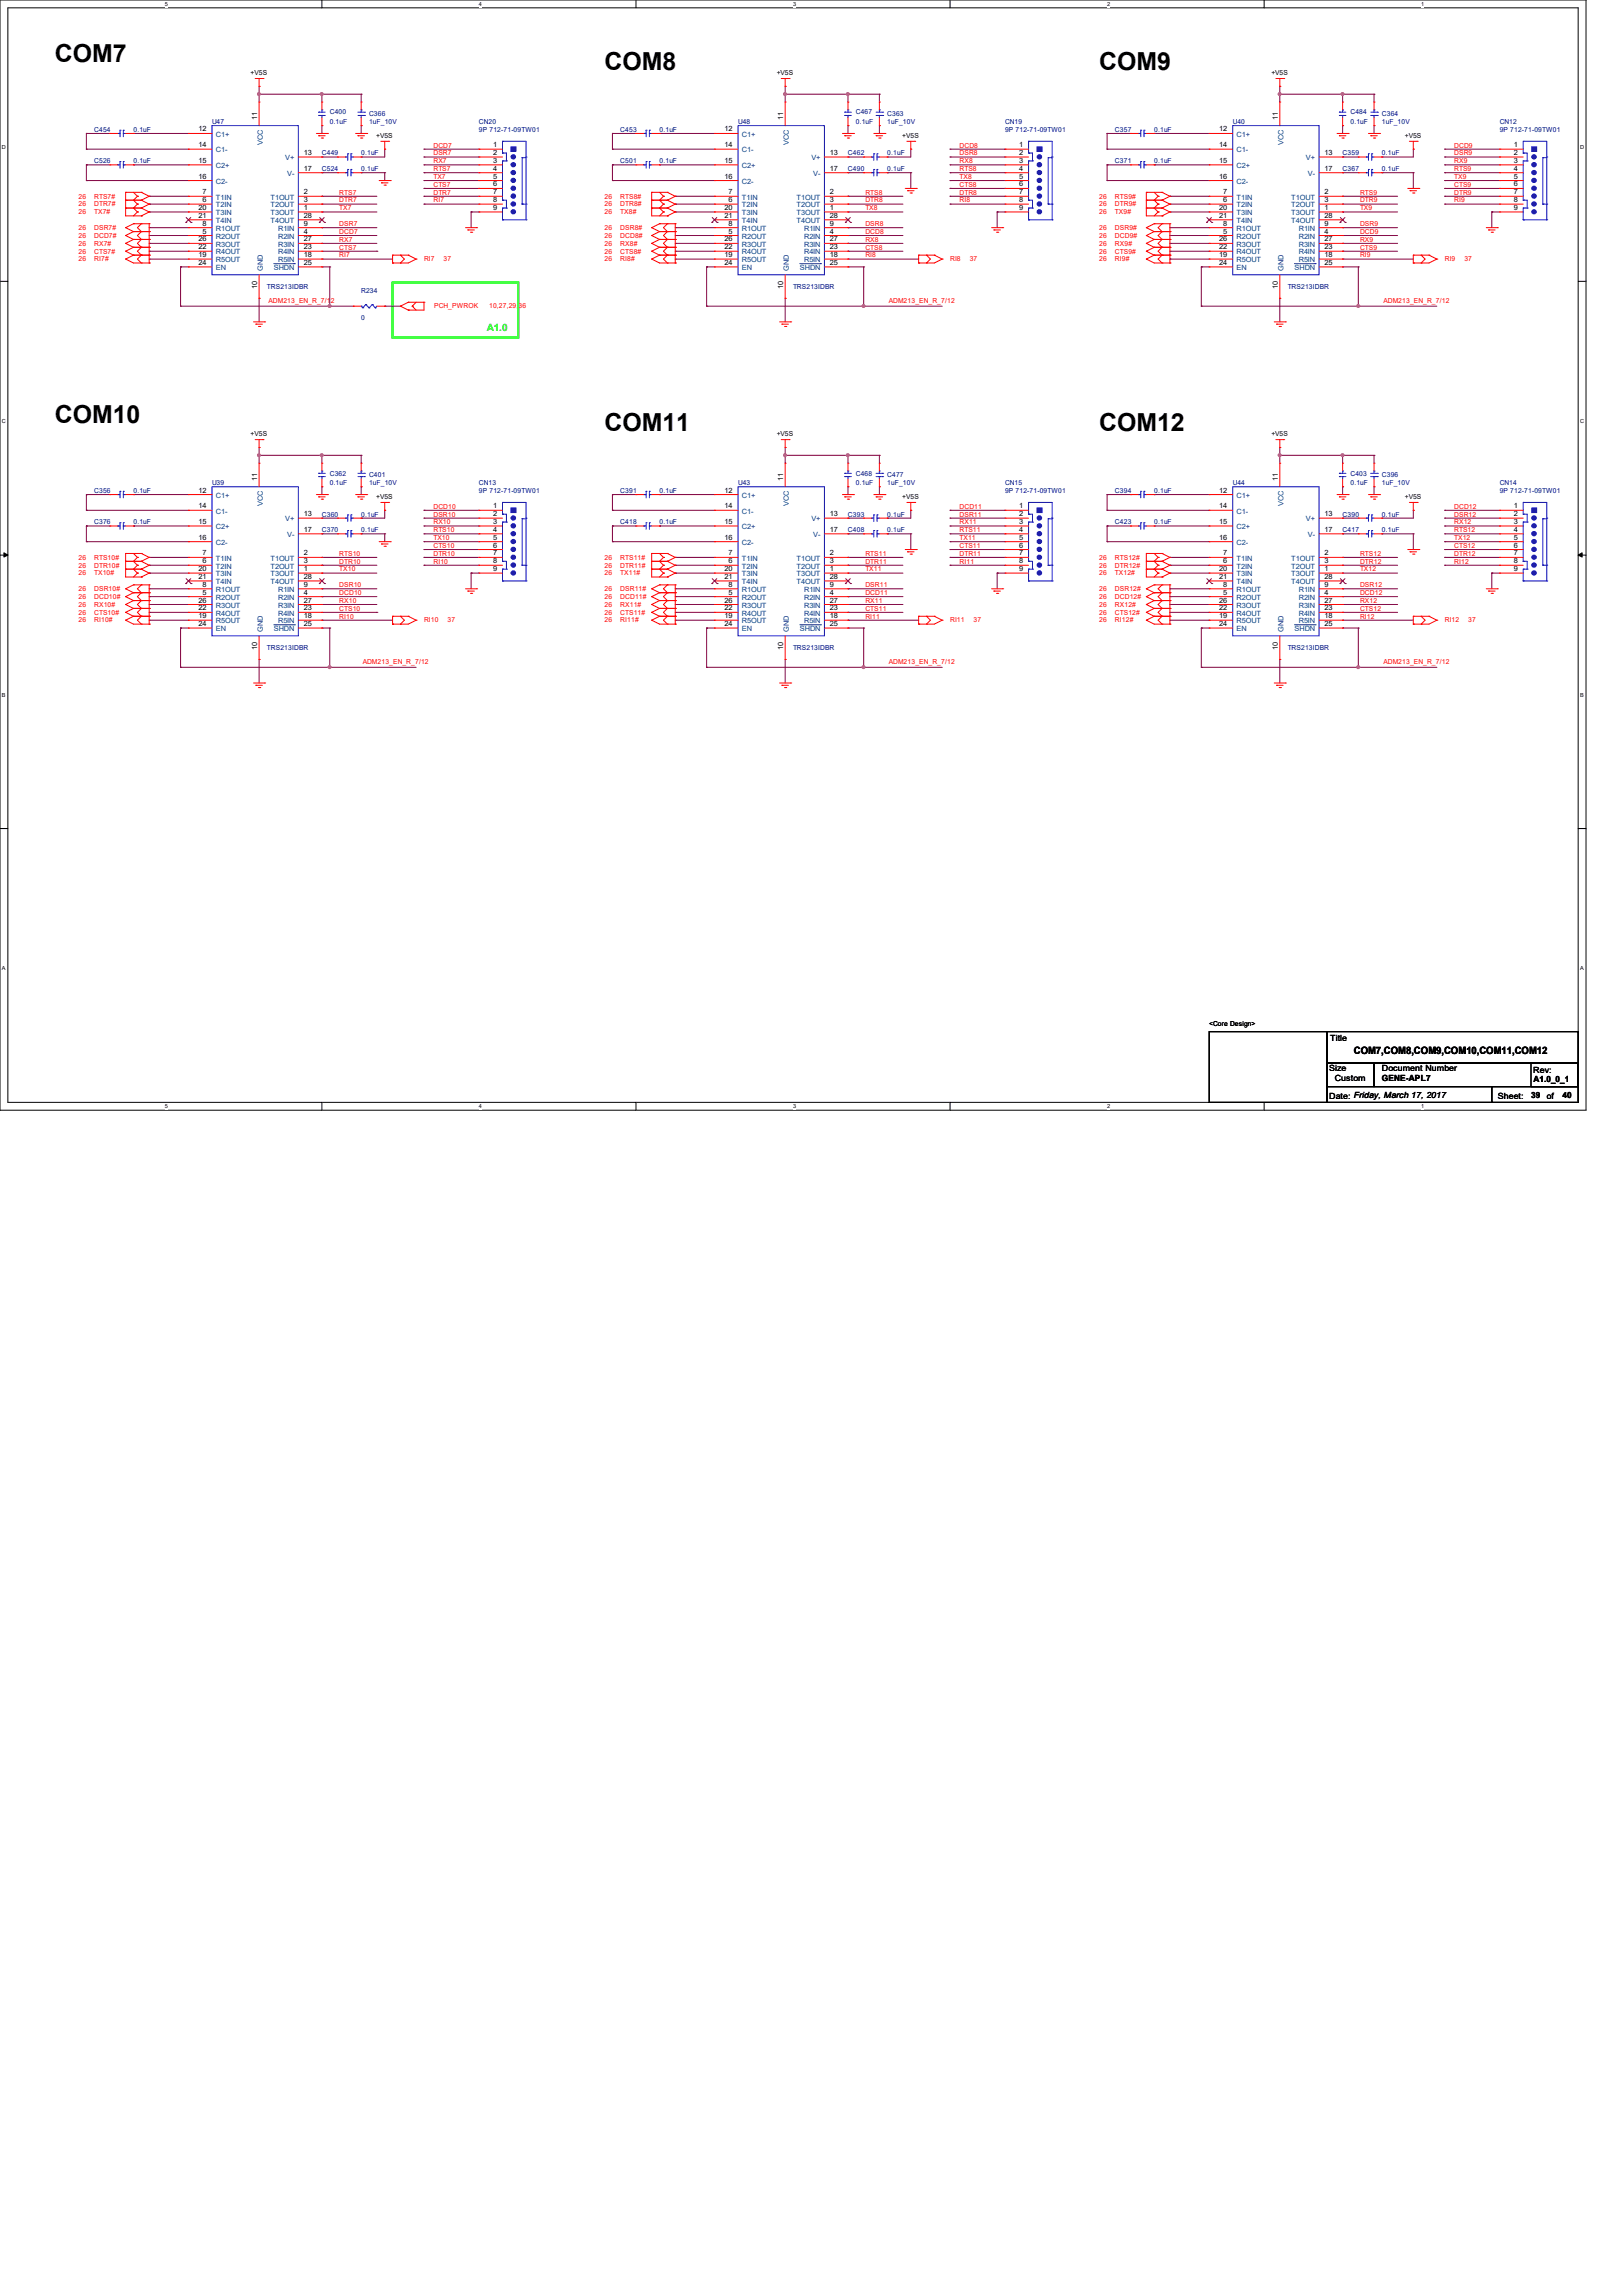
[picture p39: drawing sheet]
<svg xmlns="http://www.w3.org/2000/svg" width="210mm" height="297mm" viewBox="0 0 210 297" stroke-linecap="round" stroke-linejoin="round" font-family="sans-serif">
<defs><g id="words">
<g font-size="3.2">
<text x="7.1" y="8">COM7</text>
<text x="78.2" y="9.1">COM8</text>
<text x="142.2" y="9.1">COM9</text>
<text x="7.1" y="54.8">COM10</text>
<text x="78.2" y="55.8">COM11</text>
<text x="142.2" y="55.8">COM12</text>
</g>
<text font-size="1.3" fill="#0f0" x="63" y="42.9">A1.0</text>
<text font-size="1.3" x="175.2" y="136.4">COM7,COM8,COM9,COM10,COM11,COM12</text>
<g font-size="1.1">
<text x="172.1" y="134.7">Title</text>
<text x="172" y="142.2">Date: Friday, March 17, 2017</text>
<text x="172" y="138.6">Size</text>
<text x="172.7" y="140">Custom</text>
<text x="178.8" y="138.6">Document Number</text>
<text x="178.8" y="139.9">GENE-APL7</text>
<text x="193.8" y="142.2">Sheet:</text>
<text x="198.1" y="142.2">39</text>
<text x="198.4" y="138.8">Rev:</text>
<text x="198.4" y="140">A1.0_0_1</text>
<text x="200.2" y="142.2">of</text>
<text x="202.2" y="142.2">40</text>
</g>
<g font-size=".9">
<text x="32.4" y="9.7">+V5S</text>
<text x="100.5" y="9.7">+V5S</text>
<text x="164.5" y="9.7">+V5S</text>
<text x="25.7" y="17">12</text>
<text x="33.3" y="15.5" transform="rotate(-90 33.3 15.5)">11</text>
<text x="48.7" y="17.9">+V5S</text>
<text x="93.8" y="17">12</text>
<text x="101.3" y="15.5" transform="rotate(-90 101.3 15.5)">11</text>
<text x="116.8" y="17.9">+V5S</text>
<text x="157.8" y="17">12</text>
<text x="165.4" y="15.5" transform="rotate(-90 165.4 15.5)">11</text>
<text x="181.8" y="17.9">+V5S</text>
<text x="25.7" y="19">14</text>
<text x="25.7" y="21.1">15</text>
<text x="25.7" y="23.1">16</text>
<text x="39.3" y="22.1">17</text>
<text x="39.3" y="20.1">13</text>
<text x="63.8" y="19">1</text>
<text x="63.8" y="20.1">2</text>
<text x="63.8" y="21.1">3</text>
<text x="63.8" y="22.1">4</text>
<text x="63.8" y="23.1">5</text>
<text x="93.8" y="19">14</text>
<text x="93.8" y="21.1">15</text>
<text x="93.8" y="23.1">16</text>
<text x="107.4" y="22.1">17</text>
<text x="107.4" y="20.1">13</text>
<text x="131.9" y="19">1</text>
<text x="131.9" y="20.1">2</text>
<text x="131.9" y="21.1">3</text>
<text x="131.9" y="22.1">4</text>
<text x="131.9" y="23.1">5</text>
<text x="157.8" y="19">14</text>
<text x="157.8" y="21.1">15</text>
<text x="157.8" y="23.1">16</text>
<text x="171.4" y="22.1">17</text>
<text x="171.4" y="20.1">13</text>
<text x="195.9" y="19">1</text>
<text x="195.9" y="20.1">2</text>
<text x="195.9" y="21.1">3</text>
<text x="195.9" y="22.1">4</text>
<text x="195.9" y="23.1">5</text>
<text x="25.7" y="27.2">20</text>
<text x="25.7" y="28.2">21</text>
<text x="26.2" y="25.1">7</text>
<text x="26.2" y="26.2">6</text>
<text x="26.2" y="29.2">8</text>
<text x="39.3" y="29.2">9</text>
<text x="39.3" y="28.2">28</text>
<text x="39.3" y="27.2">1</text>
<text x="39.3" y="26.2">3</text>
<text x="39.3" y="25.1">2</text>
<text x="63.8" y="24.1">6</text>
<text x="63.8" y="25.1">7</text>
<text x="63.8" y="26.2">8</text>
<text x="63.8" y="27.2">9</text>
<text x="93.8" y="27.2">20</text>
<text x="93.8" y="28.2">21</text>
<text x="94.3" y="25.1">7</text>
<text x="94.3" y="26.2">6</text>
<text x="94.3" y="29.2">8</text>
<text x="107.4" y="29.2">9</text>
<text x="107.4" y="28.2">28</text>
<text x="107.4" y="27.2">1</text>
<text x="107.4" y="26.2">3</text>
<text x="107.4" y="25.1">2</text>
<text x="131.9" y="24.1">6</text>
<text x="131.9" y="25.1">7</text>
<text x="131.9" y="26.2">8</text>
<text x="131.9" y="27.2">9</text>
<text x="157.8" y="27.2">20</text>
<text x="157.8" y="28.2">21</text>
<text x="158.3" y="25.1">7</text>
<text x="158.3" y="26.2">6</text>
<text x="158.3" y="29.2">8</text>
<text x="171.4" y="29.2">9</text>
<text x="171.4" y="28.2">28</text>
<text x="171.4" y="27.2">1</text>
<text x="171.4" y="26.2">3</text>
<text x="171.4" y="25.1">2</text>
<text x="195.9" y="24.1">6</text>
<text x="195.9" y="25.1">7</text>
<text x="195.9" y="26.2">8</text>
<text x="195.9" y="27.2">9</text>
<text x="25.7" y="31.2">26</text>
<text x="25.7" y="32.3">22</text>
<text x="25.7" y="33.3">19</text>
<text x="25.7" y="34.3">24</text>
<text x="26.2" y="30.2">5</text>
<text x="39.3" y="34.3">25</text>
<text x="39.3" y="33.3">18</text>
<text x="39.3" y="32.3">23</text>
<text x="39.3" y="31.2">27</text>
<text x="39.3" y="30.2">4</text>
<text x="93.8" y="31.2">26</text>
<text x="93.8" y="32.3">22</text>
<text x="93.8" y="33.3">19</text>
<text x="93.8" y="34.3">24</text>
<text x="94.3" y="30.2">5</text>
<text x="107.4" y="34.3">25</text>
<text x="107.4" y="33.3">18</text>
<text x="107.4" y="32.3">23</text>
<text x="107.4" y="31.2">27</text>
<text x="107.4" y="30.2">4</text>
<text x="157.8" y="31.2">26</text>
<text x="157.8" y="32.3">22</text>
<text x="157.8" y="33.3">19</text>
<text x="157.8" y="34.3">24</text>
<text x="158.3" y="30.2">5</text>
<text x="171.4" y="34.3">25</text>
<text x="171.4" y="33.3">18</text>
<text x="171.4" y="32.3">23</text>
<text x="171.4" y="31.2">27</text>
<text x="171.4" y="30.2">4</text>
<text x="33.3" y="37.4" transform="rotate(-90 33.3 37.4)">10</text>
<text x="101.3" y="37.4" transform="rotate(-90 101.3 37.4)">10</text>
<text x="165.4" y="37.4" transform="rotate(-90 165.4 37.4)">10</text>
<text x="32.4" y="56.5">+V5S</text>
<text x="100.5" y="56.5">+V5S</text>
<text x="164.5" y="56.5">+V5S</text>
<text x="25.7" y="63.8">12</text>
<text x="25.7" y="65.8">14</text>
<text x="33.3" y="62.3" transform="rotate(-90 33.3 62.3)">11</text>
<text x="48.7" y="64.6">+V5S</text>
<text x="63.8" y="65.8">1</text>
<text x="93.8" y="63.8">12</text>
<text x="93.8" y="65.8">14</text>
<text x="101.3" y="62.3" transform="rotate(-90 101.3 62.3)">11</text>
<text x="116.8" y="64.6">+V5S</text>
<text x="131.9" y="65.8">1</text>
<text x="157.8" y="63.8">12</text>
<text x="157.8" y="65.8">14</text>
<text x="165.4" y="62.3" transform="rotate(-90 165.4 62.3)">11</text>
<text x="181.8" y="64.6">+V5S</text>
<text x="195.9" y="65.8">1</text>
<text x="25.7" y="67.8">15</text>
<text x="25.7" y="69.8">16</text>
<text x="26.2" y="71.9">7</text>
<text x="39.3" y="71.9">2</text>
<text x="39.3" y="68.8">17</text>
<text x="39.3" y="66.8">13</text>
<text x="63.8" y="66.8">2</text>
<text x="63.8" y="67.8">3</text>
<text x="63.8" y="68.8">4</text>
<text x="63.8" y="69.8">5</text>
<text x="63.8" y="70.9">6</text>
<text x="63.8" y="71.9">7</text>
<text x="93.8" y="67.8">15</text>
<text x="93.8" y="69.8">16</text>
<text x="94.3" y="71.9">7</text>
<text x="107.4" y="71.9">2</text>
<text x="107.4" y="68.8">17</text>
<text x="107.4" y="66.8">13</text>
<text x="131.9" y="66.8">2</text>
<text x="131.9" y="67.8">3</text>
<text x="131.9" y="68.8">4</text>
<text x="131.9" y="69.8">5</text>
<text x="131.9" y="70.9">6</text>
<text x="131.9" y="71.9">7</text>
<text x="157.8" y="67.8">15</text>
<text x="157.8" y="69.8">16</text>
<text x="158.3" y="71.9">7</text>
<text x="171.4" y="71.9">2</text>
<text x="171.4" y="68.8">17</text>
<text x="171.4" y="66.8">13</text>
<text x="195.9" y="66.8">2</text>
<text x="195.9" y="67.8">3</text>
<text x="195.9" y="68.8">4</text>
<text x="195.9" y="69.8">5</text>
<text x="195.9" y="70.9">6</text>
<text x="195.9" y="71.9">7</text>
<text x="25.7" y="73.9">20</text>
<text x="25.7" y="74.9">21</text>
<text x="25.7" y="78">26</text>
<text x="26.2" y="72.9">6</text>
<text x="26.2" y="75.9">8</text>
<text x="26.2" y="77">5</text>
<text x="39.3" y="78">27</text>
<text x="39.3" y="77">4</text>
<text x="39.3" y="75.9">9</text>
<text x="39.3" y="74.9">28</text>
<text x="39.3" y="73.9">1</text>
<text x="39.3" y="72.9">3</text>
<text x="63.8" y="72.9">8</text>
<text x="63.8" y="73.9">9</text>
<text x="93.8" y="73.9">20</text>
<text x="93.8" y="74.9">21</text>
<text x="93.8" y="78">26</text>
<text x="94.3" y="72.9">6</text>
<text x="94.3" y="75.9">8</text>
<text x="94.3" y="77">5</text>
<text x="107.4" y="78">27</text>
<text x="107.4" y="77">4</text>
<text x="107.4" y="75.9">9</text>
<text x="107.4" y="74.9">28</text>
<text x="107.4" y="73.9">1</text>
<text x="107.4" y="72.9">3</text>
<text x="131.9" y="72.9">8</text>
<text x="131.9" y="73.9">9</text>
<text x="157.8" y="73.9">20</text>
<text x="157.8" y="74.9">21</text>
<text x="157.8" y="78">26</text>
<text x="158.3" y="72.9">6</text>
<text x="158.3" y="75.9">8</text>
<text x="158.3" y="77">5</text>
<text x="171.4" y="78">27</text>
<text x="171.4" y="77">4</text>
<text x="171.4" y="75.9">9</text>
<text x="171.4" y="74.9">28</text>
<text x="171.4" y="73.9">1</text>
<text x="171.4" y="72.9">3</text>
<text x="195.9" y="72.9">8</text>
<text x="195.9" y="73.9">9</text>
<text x="25.7" y="79">22</text>
<text x="25.7" y="80">19</text>
<text x="25.7" y="81">24</text>
<text x="39.3" y="81">25</text>
<text x="39.3" y="80">18</text>
<text x="39.3" y="79">23</text>
<text x="93.8" y="79">22</text>
<text x="93.8" y="80">19</text>
<text x="93.8" y="81">24</text>
<text x="107.4" y="81">25</text>
<text x="107.4" y="80">18</text>
<text x="107.4" y="79">23</text>
<text x="157.8" y="79">22</text>
<text x="157.8" y="80">19</text>
<text x="157.8" y="81">24</text>
<text x="171.4" y="81">25</text>
<text x="171.4" y="80">18</text>
<text x="171.4" y="79">23</text>
<text x="33.3" y="84.1" transform="rotate(-90 33.3 84.1)">10</text>
<text x="101.3" y="84.1" transform="rotate(-90 101.3 84.1)">10</text>
<text x="165.4" y="84.1" transform="rotate(-90 165.4 84.1)">10</text>
<text x="156.5" y="132.8">&lt;Core Design&gt;</text>
</g>
<g font-size=".9" fill="#000080">
<text x="12.2" y="17.1">C454</text>
<text x="17.3" y="17.1">0.1uF</text>
<text x="27.4" y="16">U47</text>
<text x="42.7" y="14.8">C400</text>
<text x="42.7" y="16">0.1uF</text>
<text x="47.8" y="15">C366</text>
<text x="47.8" y="16">1uF_10V</text>
<text x="62" y="16">CN20</text>
<text x="62" y="17.1">9P 712-71-09TW01</text>
<text x="80.3" y="17.1">C453</text>
<text x="85.4" y="17.1">0.1uF</text>
<text x="95.5" y="16">U48</text>
<text x="110.7" y="14.8">C467</text>
<text x="110.7" y="16">0.1uF</text>
<text x="114.8" y="15">C363</text>
<text x="114.8" y="16">1uF_10V</text>
<text x="130.1" y="16">CN19</text>
<text x="130.1" y="17.1">9P 712-71-09TW01</text>
<text x="144.3" y="17.1">C357</text>
<text x="149.4" y="17.1">0.1uF</text>
<text x="159.5" y="16">U40</text>
<text x="174.8" y="14.8">C484</text>
<text x="174.8" y="16">0.1uF</text>
<text x="178.8" y="15">C364</text>
<text x="178.8" y="16">1uF_10V</text>
<text x="194.1" y="16">CN12</text>
<text x="194.1" y="17.1">9P 712-71-09TW01</text>
<text x="12.2" y="21.1">C526</text>
<text x="17.3" y="21.1">0.1uF</text>
<text x="41.7" y="20.1">C449</text>
<text x="41.7" y="22.1">C524</text>
<text x="46.7" y="20.1">0.1uF</text>
<text x="46.7" y="22.1">0.1uF</text>
<text x="80.3" y="21.1">C501</text>
<text x="85.4" y="21.1">0.1uF</text>
<text x="109.7" y="20.1">C462</text>
<text x="109.7" y="22.1">C490</text>
<text x="114.8" y="20.1">0.1uF</text>
<text x="114.8" y="22.1">0.1uF</text>
<text x="144.3" y="21.1">C371</text>
<text x="149.4" y="21.1">0.1uF</text>
<text x="173.7" y="22.1">C367</text>
<text x="173.7" y="20.1">C359</text>
<text x="178.8" y="22.1">0.1uF</text>
<text x="178.8" y="20.1">0.1uF</text>
<text x="34.5" y="37.4">TRS213IDBR</text>
<text x="46.7" y="37.9">R234</text>
<text x="46.7" y="41.4">0</text>
<text x="102.6" y="37.4">TRS213IDBR</text>
<text x="166.6" y="37.4">TRS213IDBR</text>
<text x="12.2" y="63.8">C356</text>
<text x="17.3" y="63.8">0.1uF</text>
<text x="27.4" y="62.8">U39</text>
<text x="42.7" y="61.6">C362</text>
<text x="42.7" y="62.8">0.1uF</text>
<text x="47.8" y="61.8">C401</text>
<text x="47.8" y="62.8">1uF_10V</text>
<text x="62" y="62.8">CN13</text>
<text x="62" y="63.8">9P 712-71-09TW01</text>
<text x="80.3" y="63.8">C391</text>
<text x="85.4" y="63.8">0.1uF</text>
<text x="95.5" y="62.8">U43</text>
<text x="110.7" y="61.6">C468</text>
<text x="110.7" y="62.8">0.1uF</text>
<text x="114.8" y="61.8">C477</text>
<text x="114.8" y="62.8">1uF_10V</text>
<text x="130.1" y="62.8">CN15</text>
<text x="130.1" y="63.8">9P 712-71-09TW01</text>
<text x="144.3" y="63.8">C394</text>
<text x="149.4" y="63.8">0.1uF</text>
<text x="159.5" y="62.8">U44</text>
<text x="174.8" y="61.6">C403</text>
<text x="174.8" y="62.8">0.1uF</text>
<text x="178.8" y="61.8">C396</text>
<text x="178.8" y="62.8">1uF_10V</text>
<text x="194.1" y="62.8">CN14</text>
<text x="194.1" y="63.8">9P 712-71-09TW01</text>
<text x="12.2" y="67.9">C376</text>
<text x="17.3" y="67.9">0.1uF</text>
<text x="41.7" y="68.9">C370</text>
<text x="41.7" y="66.8">C360</text>
<text x="46.7" y="68.9">0.1uF</text>
<text x="46.7" y="66.8">0.1uF</text>
<text x="80.3" y="67.9">C418</text>
<text x="85.4" y="67.9">0.1uF</text>
<text x="109.7" y="66.8">C393</text>
<text x="109.7" y="68.9">C408</text>
<text x="114.8" y="66.8">0.1uF</text>
<text x="114.8" y="68.9">0.1uF</text>
<text x="144.3" y="67.9">C423</text>
<text x="149.4" y="67.9">0.1uF</text>
<text x="173.7" y="66.8">C390</text>
<text x="173.7" y="68.9">C417</text>
<text x="178.8" y="66.8">0.1uF</text>
<text x="178.8" y="68.9">0.1uF</text>
<text x="34.5" y="84.1">TRS213IDBR</text>
<text x="102.6" y="84.1">TRS213IDBR</text>
<text x="166.6" y="84.1">TRS213IDBR</text>
</g>
<g font-size=".9" fill="#004080">
<text x="27.9" y="17.7">C1+</text>
<text x="96" y="17.7">C1+</text>
<text x="160" y="17.7">C1+</text>
<text x="27.9" y="19.7">C1-</text>
<text x="27.9" y="21.8">C2+</text>
<text x="27.9" y="23.8">C2-</text>
<text x="34" y="18.8" transform="rotate(-90 34 18.8)">VCC</text>
<text x="36.9" y="20.7">V+</text>
<text x="37.2" y="22.8">V-</text>
<text x="96" y="19.7">C1-</text>
<text x="96" y="21.8">C2+</text>
<text x="96" y="23.8">C2-</text>
<text x="102.1" y="18.8" transform="rotate(-90 102.1 18.8)">VCC</text>
<text x="105" y="20.7">V+</text>
<text x="105.2" y="22.8">V-</text>
<text x="160" y="19.7">C1-</text>
<text x="160" y="21.8">C2+</text>
<text x="160" y="23.8">C2-</text>
<text x="166.1" y="18.8" transform="rotate(-90 166.1 18.8)">VCC</text>
<text x="169" y="20.7">V+</text>
<text x="169.2" y="22.8">V-</text>
<text x="27.9" y="25.8">T1IN</text>
<text x="27.9" y="26.8">T2IN</text>
<text x="27.9" y="27.9">T3IN</text>
<text x="27.9" y="28.9">T4IN</text>
<text x="27.9" y="29.9">R1OUT</text>
<text x="35" y="28.9">T4OUT</text>
<text x="35" y="27.9">T3OUT</text>
<text x="35" y="26.8">T2OUT</text>
<text x="35" y="25.8">T1OUT</text>
<text x="36" y="29.9">R1IN</text>
<text x="96" y="25.8">T1IN</text>
<text x="96" y="26.8">T2IN</text>
<text x="96" y="27.9">T3IN</text>
<text x="96" y="28.9">T4IN</text>
<text x="96" y="29.9">R1OUT</text>
<text x="103.1" y="28.9">T4OUT</text>
<text x="103.1" y="27.9">T3OUT</text>
<text x="103.1" y="26.8">T2OUT</text>
<text x="103.1" y="25.8">T1OUT</text>
<text x="104.1" y="29.9">R1IN</text>
<text x="160" y="25.8">T1IN</text>
<text x="160" y="26.8">T2IN</text>
<text x="160" y="27.9">T3IN</text>
<text x="160" y="28.9">T4IN</text>
<text x="160" y="29.9">R1OUT</text>
<text x="167.1" y="28.9">T4OUT</text>
<text x="167.1" y="27.9">T3OUT</text>
<text x="167.1" y="26.8">T2OUT</text>
<text x="167.1" y="25.8">T1OUT</text>
<text x="168.1" y="29.9">R1IN</text>
<text x="27.9" y="30.9">R2OUT</text>
<text x="27.9" y="31.9">R3OUT</text>
<text x="27.9" y="32.9">R4OUT</text>
<text x="27.9" y="34">R5OUT</text>
<text x="27.9" y="35">EN</text>
<text x="34" y="35.1" transform="rotate(-90 34 35.1)">GND</text>
<text x="35.4" y="35">SHDN</text>
<text x="36" y="34">R5IN</text>
<text x="36" y="32.9">R4IN</text>
<text x="36" y="31.9">R3IN</text>
<text x="36" y="30.9">R2IN</text>
<text x="96" y="30.9">R2OUT</text>
<text x="96" y="31.9">R3OUT</text>
<text x="96" y="32.9">R4OUT</text>
<text x="96" y="34">R5OUT</text>
<text x="96" y="35">EN</text>
<text x="102.1" y="35.1" transform="rotate(-90 102.1 35.1)">GND</text>
<text x="103.5" y="35">SHDN</text>
<text x="104.1" y="34">R5IN</text>
<text x="104.1" y="32.9">R4IN</text>
<text x="104.1" y="31.9">R3IN</text>
<text x="104.1" y="30.9">R2IN</text>
<text x="160" y="30.9">R2OUT</text>
<text x="160" y="31.9">R3OUT</text>
<text x="160" y="32.9">R4OUT</text>
<text x="160" y="34">R5OUT</text>
<text x="160" y="35">EN</text>
<text x="166.1" y="35.1" transform="rotate(-90 166.1 35.1)">GND</text>
<text x="167.5" y="35">SHDN</text>
<text x="168.1" y="34">R5IN</text>
<text x="168.1" y="32.9">R4IN</text>
<text x="168.1" y="31.9">R3IN</text>
<text x="168.1" y="30.9">R2IN</text>
<text x="27.9" y="64.4">C1+</text>
<text x="34" y="65.5" transform="rotate(-90 34 65.5)">VCC</text>
<text x="96" y="64.4">C1+</text>
<text x="102.1" y="65.5" transform="rotate(-90 102.1 65.5)">VCC</text>
<text x="160" y="64.4">C1+</text>
<text x="166.1" y="65.5" transform="rotate(-90 166.1 65.5)">VCC</text>
<text x="27.9" y="66.5">C1-</text>
<text x="27.9" y="68.5">C2+</text>
<text x="27.9" y="70.5">C2-</text>
<text x="36.9" y="67.5">V+</text>
<text x="37.2" y="69.5">V-</text>
<text x="96" y="66.5">C1-</text>
<text x="96" y="68.5">C2+</text>
<text x="96" y="70.5">C2-</text>
<text x="105" y="67.5">V+</text>
<text x="105.2" y="69.5">V-</text>
<text x="160" y="66.5">C1-</text>
<text x="160" y="68.5">C2+</text>
<text x="160" y="70.5">C2-</text>
<text x="169" y="67.5">V+</text>
<text x="169.2" y="69.5">V-</text>
<text x="27.9" y="72.6">T1IN</text>
<text x="27.9" y="73.6">T2IN</text>
<text x="27.9" y="74.6">T3IN</text>
<text x="27.9" y="75.6">T4IN</text>
<text x="27.9" y="76.6">R1OUT</text>
<text x="27.9" y="77.6">R2OUT</text>
<text x="35" y="75.6">T4OUT</text>
<text x="35" y="74.6">T3OUT</text>
<text x="35" y="73.6">T2OUT</text>
<text x="35" y="72.6">T1OUT</text>
<text x="36" y="77.6">R2IN</text>
<text x="36" y="76.6">R1IN</text>
<text x="96" y="72.6">T1IN</text>
<text x="96" y="73.6">T2IN</text>
<text x="96" y="74.6">T3IN</text>
<text x="96" y="75.6">T4IN</text>
<text x="96" y="76.6">R1OUT</text>
<text x="96" y="77.6">R2OUT</text>
<text x="103.1" y="75.6">T4OUT</text>
<text x="103.1" y="74.6">T3OUT</text>
<text x="103.1" y="73.6">T2OUT</text>
<text x="103.1" y="72.6">T1OUT</text>
<text x="104.1" y="77.6">R2IN</text>
<text x="104.1" y="76.6">R1IN</text>
<text x="160" y="72.6">T1IN</text>
<text x="160" y="73.6">T2IN</text>
<text x="160" y="74.6">T3IN</text>
<text x="160" y="75.6">T4IN</text>
<text x="160" y="76.6">R1OUT</text>
<text x="160" y="77.6">R2OUT</text>
<text x="167.1" y="75.6">T4OUT</text>
<text x="167.1" y="74.6">T3OUT</text>
<text x="167.1" y="73.6">T2OUT</text>
<text x="167.1" y="72.6">T1OUT</text>
<text x="168.1" y="77.6">R2IN</text>
<text x="168.1" y="76.6">R1IN</text>
<text x="27.9" y="78.7">R3OUT</text>
<text x="27.9" y="79.7">R4OUT</text>
<text x="27.9" y="80.7">R5OUT</text>
<text x="27.9" y="81.7">EN</text>
<text x="34" y="81.8" transform="rotate(-90 34 81.8)">GND</text>
<text x="35.4" y="81.7">SHDN</text>
<text x="36" y="80.7">R5IN</text>
<text x="36" y="79.7">R4IN</text>
<text x="36" y="78.7">R3IN</text>
<text x="96" y="78.7">R3OUT</text>
<text x="96" y="79.7">R4OUT</text>
<text x="96" y="80.7">R5OUT</text>
<text x="96" y="81.7">EN</text>
<text x="102.1" y="81.8" transform="rotate(-90 102.1 81.8)">GND</text>
<text x="103.5" y="81.7">SHDN</text>
<text x="104.1" y="80.7">R5IN</text>
<text x="104.1" y="79.7">R4IN</text>
<text x="104.1" y="78.7">R3IN</text>
<text x="160" y="78.7">R3OUT</text>
<text x="160" y="79.7">R4OUT</text>
<text x="160" y="80.7">R5OUT</text>
<text x="160" y="81.7">EN</text>
<text x="166.1" y="81.8" transform="rotate(-90 166.1 81.8)">GND</text>
<text x="167.5" y="81.7">SHDN</text>
<text x="168.1" y="80.7">R5IN</text>
<text x="168.1" y="79.7">R4IN</text>
<text x="168.1" y="78.7">R3IN</text>
</g>
<g font-size=".9" fill="#f00">
<text x="56.1" y="19.1">DCD7</text>
<text x="56.1" y="21.1">RX7</text>
<text x="56.1" y="20.1">DSR7</text>
<text x="56.1" y="22.1">RTS7</text>
<text x="56.1" y="23.2">TX7</text>
<text x="124.2" y="19.1">DCD8</text>
<text x="124.2" y="21.1">RX8</text>
<text x="124.2" y="20.1">DSR8</text>
<text x="124.2" y="22.1">RTS8</text>
<text x="124.2" y="23.2">TX8</text>
<text x="188.2" y="19.1">DCD9</text>
<text x="188.2" y="21.1">RX9</text>
<text x="188.2" y="20.1">DSR9</text>
<text x="188.2" y="22.1">RTS9</text>
<text x="188.2" y="23.2">TX9</text>
<text x="10.2" y="25.7">26</text>
<text x="10.2" y="27.7">26</text>
<text x="10.2" y="26.7">26</text>
<text x="10.2" y="29.8">26</text>
<text x="12.2" y="25.7">RTS7#</text>
<text x="12.2" y="27.7">TX7#</text>
<text x="12.2" y="26.7">DTR7#</text>
<text x="12.2" y="29.8">DSR7#</text>
<text x="43.9" y="26.2">DTR7</text>
<text x="43.9" y="27.2">TX7</text>
<text x="43.9" y="25.2">RTS7</text>
<text x="43.9" y="29.3">DSR7</text>
<text x="56.1" y="24.2">CTS7</text>
<text x="56.1" y="25.2">DTR7</text>
<text x="56.1" y="26.2">RI7</text>
<text x="78.2" y="27.7">26</text>
<text x="78.2" y="25.7">26</text>
<text x="78.2" y="26.7">26</text>
<text x="78.2" y="29.8">26</text>
<text x="80.3" y="27.7">TX8#</text>
<text x="80.3" y="25.7">RTS8#</text>
<text x="80.3" y="26.7">DTR8#</text>
<text x="80.3" y="29.8">DSR8#</text>
<text x="112" y="27.2">TX8</text>
<text x="112" y="26.2">DTR8</text>
<text x="112" y="25.2">RTS8</text>
<text x="112" y="29.3">DSR8</text>
<text x="124.2" y="24.2">CTS8</text>
<text x="124.2" y="25.2">DTR8</text>
<text x="124.2" y="26.2">RI8</text>
<text x="142.2" y="27.7">26</text>
<text x="142.2" y="25.7">26</text>
<text x="142.2" y="26.7">26</text>
<text x="142.2" y="29.8">26</text>
<text x="144.3" y="27.7">TX9#</text>
<text x="144.3" y="25.7">RTS9#</text>
<text x="144.3" y="26.7">DTR9#</text>
<text x="144.3" y="29.8">DSR9#</text>
<text x="176" y="27.2">TX9</text>
<text x="176" y="26.2">DTR9</text>
<text x="176" y="25.2">RTS9</text>
<text x="176" y="29.3">DSR9</text>
<text x="188.2" y="24.2">CTS9</text>
<text x="188.2" y="25.2">DTR9</text>
<text x="188.2" y="26.2">RI9</text>
<text x="10.2" y="30.8">26</text>
<text x="10.2" y="31.8">26</text>
<text x="10.2" y="33.8">26</text>
<text x="10.2" y="32.8">26</text>
<text x="12.2" y="30.8">DCD7#</text>
<text x="12.2" y="31.8">RX7#</text>
<text x="12.2" y="33.8">RI7#</text>
<text x="12.2" y="32.8">CTS7#</text>
<text x="43.9" y="31.3">RX7</text>
<text x="43.9" y="30.3">DCD7</text>
<text x="43.9" y="32.3">CTS7</text>
<text x="43.9" y="33.3">RI7</text>
<text x="54.9" y="33.8">RI7</text>
<text x="57.4" y="33.8">37</text>
<text x="78.2" y="33.8">26</text>
<text x="78.2" y="31.8">26</text>
<text x="78.2" y="30.8">26</text>
<text x="78.2" y="32.8">26</text>
<text x="80.3" y="33.8">RI8#</text>
<text x="80.3" y="31.8">RX8#</text>
<text x="80.3" y="30.8">DCD8#</text>
<text x="80.3" y="32.8">CTS8#</text>
<text x="112" y="33.3">RI8</text>
<text x="112" y="32.3">CTS8</text>
<text x="112" y="30.3">DCD8</text>
<text x="112" y="31.3">RX8</text>
<text x="122.9" y="33.8">RI8</text>
<text x="125.5" y="33.8">37</text>
<text x="142.2" y="33.8">26</text>
<text x="142.2" y="31.8">26</text>
<text x="142.2" y="30.8">26</text>
<text x="142.2" y="32.8">26</text>
<text x="144.3" y="33.8">RI9#</text>
<text x="144.3" y="31.8">RX9#</text>
<text x="144.3" y="30.8">DCD9#</text>
<text x="144.3" y="32.8">CTS9#</text>
<text x="176" y="33.3">RI9</text>
<text x="176" y="32.3">CTS9</text>
<text x="176" y="30.3">DCD9</text>
<text x="176" y="31.3">RX9</text>
<text x="186.9" y="33.8">RI9</text>
<text x="189.5" y="33.8">37</text>
<text x="34.8" y="39.2">ADM213_EN_R_7/12</text>
<text x="56.2" y="39.9">PCH_PWROK</text>
<text x="63.3" y="39.9">10,27,29,36</text>
<text x="115" y="39.2">ADM213_EN_R_7/12</text>
<text x="179" y="39.2">ADM213_EN_R_7/12</text>
<text x="56.1" y="65.8">DCD10</text>
<text x="124.2" y="65.8">DCD11</text>
<text x="188.2" y="65.8">DCD12</text>
<text x="43.9" y="71.9">RTS10</text>
<text x="56.1" y="67.9">RX10</text>
<text x="56.1" y="66.8">DSR10</text>
<text x="56.1" y="68.9">RTS10</text>
<text x="56.1" y="69.9">TX10</text>
<text x="56.1" y="70.9">CTS10</text>
<text x="56.1" y="71.9">DTR10</text>
<text x="112" y="71.9">RTS11</text>
<text x="124.2" y="67.9">RX11</text>
<text x="124.2" y="66.8">DSR11</text>
<text x="124.2" y="68.9">RTS11</text>
<text x="124.2" y="69.9">TX11</text>
<text x="124.2" y="70.9">CTS11</text>
<text x="124.2" y="71.9">DTR11</text>
<text x="176" y="71.9">RTS12</text>
<text x="188.2" y="67.9">RX12</text>
<text x="188.2" y="66.8">DSR12</text>
<text x="188.2" y="68.9">RTS12</text>
<text x="188.2" y="69.9">TX12</text>
<text x="188.2" y="70.9">CTS12</text>
<text x="188.2" y="71.9">DTR12</text>
<text x="10.2" y="72.4">26</text>
<text x="10.2" y="74.5">26</text>
<text x="10.2" y="73.4">26</text>
<text x="10.2" y="76.5">26</text>
<text x="10.2" y="77.5">26</text>
<text x="12.2" y="72.4">RTS10#</text>
<text x="12.2" y="74.5">TX10#</text>
<text x="12.2" y="73.4">DTR10#</text>
<text x="12.2" y="76.5">DSR10#</text>
<text x="12.2" y="77.5">DCD10#</text>
<text x="43.9" y="72.9">DTR10</text>
<text x="43.9" y="74">TX10</text>
<text x="43.9" y="77">DCD10</text>
<text x="43.9" y="76">DSR10</text>
<text x="56.1" y="72.9">RI10</text>
<text x="78.2" y="74.5">26</text>
<text x="78.2" y="72.4">26</text>
<text x="78.2" y="73.4">26</text>
<text x="78.2" y="76.5">26</text>
<text x="78.2" y="77.5">26</text>
<text x="80.3" y="74.5">TX11#</text>
<text x="80.3" y="72.4">RTS11#</text>
<text x="80.3" y="73.4">DTR11#</text>
<text x="80.3" y="76.5">DSR11#</text>
<text x="80.3" y="77.5">DCD11#</text>
<text x="112" y="74">TX11</text>
<text x="112" y="72.9">DTR11</text>
<text x="112" y="77">DCD11</text>
<text x="112" y="76">DSR11</text>
<text x="124.2" y="72.9">RI11</text>
<text x="142.2" y="74.5">26</text>
<text x="142.2" y="72.4">26</text>
<text x="142.2" y="73.4">26</text>
<text x="142.2" y="76.5">26</text>
<text x="142.2" y="77.5">26</text>
<text x="144.3" y="74.5">TX12#</text>
<text x="144.3" y="72.4">RTS12#</text>
<text x="144.3" y="73.4">DTR12#</text>
<text x="144.3" y="76.5">DSR12#</text>
<text x="144.3" y="77.5">DCD12#</text>
<text x="176" y="74">TX12</text>
<text x="176" y="72.9">DTR12</text>
<text x="176" y="77">DCD12</text>
<text x="176" y="76">DSR12</text>
<text x="188.2" y="72.9">RI12</text>
<text x="10.2" y="78.5">26</text>
<text x="10.2" y="80.6">26</text>
<text x="10.2" y="79.5">26</text>
<text x="12.2" y="78.5">RX10#</text>
<text x="12.2" y="80.6">RI10#</text>
<text x="12.2" y="79.5">CTS10#</text>
<text x="43.9" y="78">RX10</text>
<text x="43.9" y="79">CTS10</text>
<text x="43.9" y="80.1">RI10</text>
<text x="54.9" y="80.6">RI10</text>
<text x="57.9" y="80.6">37</text>
<text x="78.2" y="80.6">26</text>
<text x="78.2" y="78.5">26</text>
<text x="78.2" y="79.5">26</text>
<text x="80.3" y="80.6">RI11#</text>
<text x="80.3" y="78.5">RX11#</text>
<text x="80.3" y="79.5">CTS11#</text>
<text x="112" y="80.1">RI11</text>
<text x="112" y="79">CTS11</text>
<text x="112" y="78">RX11</text>
<text x="122.9" y="80.6">RI11</text>
<text x="126" y="80.6">37</text>
<text x="142.2" y="80.6">26</text>
<text x="142.2" y="78.5">26</text>
<text x="142.2" y="79.5">26</text>
<text x="144.3" y="80.6">RI12#</text>
<text x="144.3" y="78.5">RX12#</text>
<text x="144.3" y="79.5">CTS12#</text>
<text x="176" y="80.1">RI12</text>
<text x="176" y="79">CTS12</text>
<text x="176" y="78">RX12</text>
<text x="186.9" y="80.6">RI12</text>
<text x="190" y="80.6">37</text>
<text x="46.9" y="85.9">ADM213_EN_R_7/12</text>
<text x="115" y="85.9">ADM213_EN_R_7/12</text>
<text x="179" y="85.9">ADM213_EN_R_7/12</text>
</g>
<g font-size=".7">
<text x="21.3" y=".8">5</text>
<text x="62" y=".8">4</text>
<text x="102.6" y=".8">3</text>
<text x="143.3" y=".8">2</text>
<text x="183.9" y=".8">1</text>
<text x=".3" y="19.3">D</text>
<text x="204.5" y="19.3">D</text>
<text x=".3" y="54.7">C</text>
<text x="204.5" y="54.7">C</text>
<text x=".3" y="90.2">B</text>
<text x="204.5" y="90.2">B</text>
<text x=".3" y="125.6">A</text>
<text x="204.5" y="125.6">A</text>
<text x="21.3" y="143.4">5</text>
<text x="62" y="143.4">4</text>
<text x="102.6" y="143.4">3</text>
<text x="143.3" y="143.4">2</text>
<text x="183.9" y="143.4">1</text>
</g>
</g></defs>
<path d="M0 0h205.2v143.7h-205.2zM1 1h203.2v141.7h-203.2z" fill="none" stroke="#000" stroke-width=".13"/>
<g fill="#fff">
<path d="M21.3 .1h.4v.8h-.4z"/>
<path d="M21.3 142.8h.4v.8h-.4z"/>
</g>
<path d="M41.7 0v1M41.7 142.7v1" fill="none" stroke="#000" stroke-width=".13"/>
<g fill="#fff">
<path d="M62 .1h.4v.8h-.4z"/>
<path d="M62 142.8h.4v.8h-.4z"/>
</g>
<path d="M82.3 0v1M82.3 142.7v1" fill="none" stroke="#000" stroke-width=".13"/>
<g fill="#fff">
<path d="M102.6 .1h.4v.8h-.4z"/>
<path d="M102.6 142.8h.4v.8h-.4z"/>
</g>
<path d="M122.9 0v1M122.9 142.7v1" fill="none" stroke="#000" stroke-width=".13"/>
<g fill="#fff">
<path d="M143.3 .1h.3v.8h-.3z"/>
<path d="M143.3 142.8h.3v.8h-.3z"/>
</g>
<path d="M163.6 0v1M163.6 142.7v1" fill="none" stroke="#000" stroke-width=".13"/>
<g fill="#fff">
<path d="M183.9 .1h.4v.8h-.4z"/>
<path d="M183.9 142.8h.4v.8h-.4z"/>
<path d="M.3 18.7h.5v.8h-.5z"/>
<path d="M204.5 18.7h.5v.8h-.5z"/>
<path d="M.3 54.1h.5v.8h-.5z"/>
<path d="M204.5 54.1h.5v.8h-.5z"/>
</g>
<path d="M0 36.4h1M204.2 36.4h1" fill="none" stroke="#000" stroke-width=".13"/>
<g fill="#fff">
<path d="M.3 89.5h.4v.8h-.4z"/>
<path d="M204.5 89.5h.4v.8h-.4z"/>
</g>
<path d="M0 71.8h1M204.2 71.8h1" fill="none" stroke="#000" stroke-width=".13"/>
<path d="M.5 71.5l.5 .3-.5 .3zM204.2 71.8l.5-.3v.6z" fill="#000" stroke="#000" stroke-width=".13"/>
<g fill="#fff">
<path d="M.3 124.9h.4v.8h-.4z"/>
<path d="M204.5 124.9h.4v.8h-.4z"/>
</g>
<path d="M0 107.2h1M204.2 107.2h1M156.5 133.5h15.2v9.2h-15.2zM171.7 137.6h6.1v3h-6.1zM171.7 133.5h32.5v4.1h-32.5zM177.8 137.6h26.4v3h-26.4zM198.1 137.6h6.1v3h-6.1zM171.7 140.6h21.3v2.1h-21.3zM193 140.6h11.2v2.1h-11.2z" fill="none" stroke="#000" stroke-width=".13"/>
<path d="M50.8 36.6h16.3v7.1h-16.3z" fill="none" stroke="#0f0" stroke-width=".3"/>
<g fill="none" stroke="#800040" stroke-width=".13">
<path d="M11.2 17.3h.1M11.2 19.3h.1M11.2 17.3h3M11.2 17.3v2M11.2 19.3h13.2M17.3 17.3h.1M17.3 17.3h7.1M33.5 11.2h.1M33.5 12.2h.1M33.5 12.2h13.2M33.5 11.2v2M41.7 12.2h.1"/>
<path d="M41.7 16.3h.1M41.7 12.2v1M41.7 16.3v1M46.7 12.2h.1M46.7 16.3h.1M46.7 12.2v1M46.7 16.3v1M49.8 19.3h.1M49.8 19.3v1h-3.1M54.9 19.3h.1M54.9 19.3h7.1M79.2 17.3h.1"/>
<path d="M79.2 19.3h.1M79.2 17.3h3.1M79.2 19.3h13.3M79.2 17.3v2M85.3 17.3h.1M85.3 17.3h7.2M101.6 12.2h.1M101.6 11.2h.1M101.6 12.2h12.2M101.6 11.2v2M109.7 12.2h.1M109.7 16.3h.1"/>
<path d="M109.7 12.2v1M109.7 16.3v1M113.8 12.2h.1M113.8 16.3h.1M113.8 12.2v1M113.8 16.3v1M117.9 19.3h.1M117.9 19.3v1h-3.1M122.9 19.3h.1M122.9 19.3h7.1M143.3 17.3h.1M143.3 19.3h.1"/>
<path d="M143.3 17.3h3M143.3 19.3h13.2M143.3 17.3v2M149.4 17.3h.1M149.4 17.3h7.1M165.6 12.2h.1M165.6 11.2h.1M165.6 12.2h12.2M165.6 11.2v2M173.7 12.2h.1M173.7 16.3h.1M173.7 12.2v1"/>
<path d="M173.7 16.3v1M177.8 12.2h.1M177.8 16.3h.1M177.8 12.2v1M177.8 16.3v1M182.9 19.3h.1M182.9 19.3v1h-4.1M186.9 19.3h.1M186.9 19.3h7.2M11.2 21.3h.1M11.2 23.4h.1M11.2 21.3h3"/>
<path d="M11.2 21.3v2.1M11.2 23.4h13.2M17.3 21.3h.1M17.3 21.3h7.1M19.3 25.4h.1M19.3 26.4h.1M19.3 27.4h.1M19.3 29.5h.1M19.3 30.5h.1M19.3 31.5h.1M19.3 32.5h.1M19.3 33.5h.1"/>
<path d="M19.3 26.4h5.1M19.3 27.4h5.1M19.3 31.5h5.1M19.3 30.5h5.1M19.3 32.5h5.1M19.3 33.5h5.1M19.3 25.4h5.1M19.3 29.5h5.1M23.4 34.5h.1M23.4 39.6h.1M23.4 34.5v5.1M23.4 39.6h22.3"/>
<path d="M23.4 34.5h1M33.5 38.6h.1M33.5 38.6v3.1M41.7 22.4h.1M41.7 20.3h.1M41.7 26.4h.1M41.7 27.4h.1M41.7 31.5h.1M41.7 30.5h.1M41.7 33.5h.1M41.7 25.4h.1M41.7 34.5h.1"/>
<path d="M41.7 29.5h.1M41.7 22.4h2M41.7 20.3h2M41.7 26.4h7.1M41.7 27.4h7.1M41.7 31.5h7.1M41.7 30.5h7.1M41.7 32.5h7.1M41.7 33.5h9.1M41.7 25.4h7.1M41.7 29.5h7.1M41.7 34.5h1"/>
<path d="M42.7 34.5h.1M42.7 39.6h.1M42.7 34.5v5.1M46.7 22.4h.1M46.7 20.3h.1M46.7 22.4h3.1M48.8 32.5h.1M49.8 22.4h.1M49.8 39.6h.1M49.8 22.4v1M49.8 39.6h2M54.9 21.3h.1"/>
<path d="M54.9 20.3h.1M54.9 22.4h.1M54.9 23.4h.1M54.9 24.4h.1M54.9 25.4h.1M54.9 26.4h.1M54.9 21.3h7.1M54.9 23.4h7.1M54.9 22.4h7.1M54.9 20.3h7.1M54.9 26.4h7.1M54.9 25.4h7.1"/>
<path d="M54.9 24.4h7.1M61 27.4h.1M61 27.4h1M61 27.4v2.1M79.2 23.4h.1M79.2 21.3h.1M79.2 21.3h3.1M79.2 23.4h13.3M79.2 21.3v2.1M85.3 21.3h.1M85.3 21.3h7.2M87.4 30.5h.1"/>
<path d="M87.4 29.5h.1M87.4 33.5h.1M87.4 32.5h.1M87.4 31.5h.1M87.4 27.4h.1M87.4 26.4h.1M87.4 25.4h.1M87.4 26.4h5.1M87.4 27.4h5.1M87.4 31.5h5.1M87.4 30.5h5.1M87.4 32.5h5.1"/>
<path d="M87.4 33.5h5.1M87.4 25.4h5.1M87.4 29.5h5.1M91.4 34.5h.1M91.4 39.6h.1M91.4 39.6h30.5M91.4 34.5h1.1M91.4 34.5v5.1M101.6 38.6h.1M101.6 38.6v3.1M109.7 27.4h.1M109.7 26.4h.1"/>
<path d="M109.7 33.5h.1M109.7 32.5h.1M109.7 30.5h.1M109.7 31.5h.1M109.7 25.4h.1M109.7 34.5h.1M109.7 20.3h.1M109.7 22.4h.1M109.7 29.5h.1M109.7 22.4h2.1M109.7 20.3h2.1M109.7 26.4h7.1"/>
<path d="M109.7 27.4h7.1M109.7 31.5h7.1M109.7 30.5h7.1M109.7 32.5h7.1M109.7 33.5h9.2M109.7 25.4h7.1M109.7 29.5h7.1M109.7 34.5h2.1M111.8 34.5h.1M111.8 39.6h.1M111.8 34.5v5.1M114.8 22.4h.1"/>
<path d="M114.8 20.3h.1M114.8 22.4h3.1M117.9 22.4h.1M117.9 22.4v2M122.9 21.3h.1M122.9 20.3h.1M122.9 22.4h.1M122.9 23.4h.1M122.9 24.4h.1M122.9 25.4h.1M122.9 26.4h.1M122.9 21.3h7.1"/>
<path d="M122.9 23.4h7.1M122.9 22.4h7.1M122.9 20.3h7.1M122.9 26.4h7.1M122.9 25.4h7.1M122.9 24.4h7.1M129 27.4h.1M129 27.4h1M129 27.4v2.1M143.3 23.4h.1M143.3 21.3h.1M143.3 21.3h3"/>
<path d="M143.3 23.4h13.2M143.3 21.3v2.1M149.4 21.3h.1M149.4 21.3h7.1M151.4 30.5h.1M151.4 29.5h.1M151.4 33.5h.1M151.4 32.5h.1M151.4 31.5h.1M151.4 27.4h.1M151.4 26.4h.1M151.4 25.4h.1"/>
<path d="M151.4 26.4h5.1M151.4 27.4h5.1M151.4 31.5h5.1M151.4 30.5h5.1M151.4 32.5h5.1M151.4 33.5h5.1M151.4 25.4h5.1M151.4 29.5h5.1M155.4 34.5h.1M155.4 39.6h.1M155.4 39.6h30.5M155.4 34.5h1.1"/>
<path d="M155.4 34.5v5.1M165.6 38.6h.1M165.6 38.6v3.1M173.7 27.4h.1M173.7 26.4h.1M173.7 33.5h.1M173.7 32.5h.1M173.7 30.5h.1M173.7 31.5h.1M173.7 25.4h.1M173.7 34.5h.1M173.7 20.3h.1"/>
<path d="M173.7 22.4h.1M173.7 29.5h.1M173.7 22.4h2.1M173.7 20.3h2.1M173.7 26.4h7.1M173.7 27.4h7.1M173.7 31.5h7.1M173.7 30.5h7.1M173.7 32.5h7.1M173.7 33.5h9.2M173.7 25.4h7.1M173.7 29.5h7.1"/>
<path d="M173.7 34.5h2.1M175.8 39.6h.1M175.8 34.5h.1M175.8 34.5v5.1M178.8 22.4h.1M178.8 20.3h.1M178.8 22.4h4.1M182.9 22.4h.1M182.9 22.4v2M186.9 21.3h.1M186.9 20.3h.1M186.9 22.4h.1"/>
<path d="M186.9 23.4h.1M186.9 24.4h.1M186.9 25.4h.1M186.9 26.4h.1M186.9 21.3h7.2M186.9 23.4h7.2M186.9 22.4h7.2M186.9 20.3h7.2M186.9 26.4h7.2M186.9 25.4h7.2M186.9 24.4h7.2M193 27.4h.1"/>
<path d="M193 27.4h1.1M193 27.4v2.1M33.5 57.9h.1M33.5 58.9h.1M33.5 57.9v2M33.5 58.9h13.2M41.7 58.9h.1M41.7 58.9v1M46.7 58.9h.1M46.7 58.9v1M101.6 58.9h.1M101.6 57.9h.1"/>
<path d="M101.6 57.9v2M101.6 58.9h12.2M109.7 58.9h.1M109.7 58.9v1M113.8 58.9h.1M113.8 58.9v1M165.6 58.9h.1M165.6 57.9h.1M165.6 57.9v2M165.6 58.9h12.2M173.7 58.9h.1M173.7 58.9v1"/>
<path d="M177.8 58.9h.1M177.8 58.9v1M11.2 64h.1M11.2 68.1h.1M11.2 66h.1M11.2 70.1h.1M11.2 64v2M11.2 68.1v2M11.2 64h3M11.2 68.1h3M11.2 66h13.2M11.2 70.1h13.2"/>
<path d="M17.3 64h.1M17.3 68.1h.1M17.3 64h7.1M17.3 68.1h7.1M19.3 72.1h.1M19.3 73.2h.1M19.3 74.2h.1M19.3 76.2h.1M19.3 77.2h.1M19.3 78.2h.1M19.3 79.2h.1M19.3 73.2h5.1"/>
<path d="M19.3 74.2h5.1M19.3 78.2h5.1M19.3 77.2h5.1M19.3 79.2h5.1M19.3 72.1h5.1M19.3 76.2h5.1M41.7 69.1h.1M41.7 67.1h.1M41.7 73.2h.1M41.7 74.2h.1M41.7 78.2h.1M41.7 77.2h.1"/>
<path d="M41.7 72.1h.1M41.7 63h.1M41.7 76.2h.1M41.7 63v1M41.7 69.1h2M41.7 67.1h2M41.7 73.2h7.1M41.7 74.2h7.1M41.7 78.2h7.1M41.7 77.2h7.1M41.7 79.2h7.1M41.7 72.1h7.1"/>
<path d="M41.7 76.2h7.1M46.7 69.1h.1M46.7 67.1h.1M46.7 63h.1M46.7 63v1M46.7 69.1h3.1M48.8 79.2h.1M49.8 69.1h.1M49.8 66h.1M49.8 66v1.1h-3.1M49.8 69.1v1M54.9 66h.1"/>
<path d="M54.9 68.1h.1M54.9 67.1h.1M54.9 69.1h.1M54.9 70.1h.1M54.9 71.1h.1M54.9 72.1h.1M54.9 73.2h.1M54.9 68.1h7.1M54.9 66h7.1M54.9 70.1h7.1M54.9 69.1h7.1M54.9 67.1h7.1"/>
<path d="M54.9 73.2h7.1M54.9 72.1h7.1M54.9 71.1h7.1M61 74.2h.1M61 74.2v2M61 74.2h1M79.2 64h.1M79.2 70.1h.1M79.2 68.1h.1M79.2 66h.1M79.2 64v2M79.2 68.1v2"/>
<path d="M79.2 64h3.1M79.2 68.1h3.1M79.2 66h13.3M79.2 70.1h13.3M85.3 68.1h.1M85.3 64h.1M85.3 64h7.2M85.3 68.1h7.2M87.4 77.2h.1M87.4 76.2h.1M87.4 79.2h.1M87.4 78.2h.1"/>
<path d="M87.4 74.2h.1M87.4 73.2h.1M87.4 72.1h.1M87.4 73.2h5.1M87.4 74.2h5.1M87.4 78.2h5.1M87.4 77.2h5.1M87.4 79.2h5.1M87.4 72.1h5.1M87.4 76.2h5.1M109.7 74.2h.1M109.7 73.2h.1"/>
<path d="M109.7 79.2h.1M109.7 77.2h.1M109.7 78.2h.1M109.7 72.1h.1M109.7 63h.1M109.7 67.1h.1M109.7 69.1h.1M109.7 76.2h.1M109.7 63v1M109.7 69.1h2.1M109.7 67.1h2.1M109.7 73.2h7.1"/>
<path d="M109.7 74.2h7.1M109.7 78.2h7.1M109.7 77.2h7.1M109.7 79.2h7.1M109.7 72.1h7.1M109.7 76.2h7.1M113.8 63h.1M113.8 63v1M114.8 69.1h.1M114.8 67.1h.1M114.8 69.1h3.1M117.9 66h.1"/>
<path d="M117.9 69.1h.1M117.9 66v1.1h-3.1M117.9 69.1v2M122.9 66h.1M122.9 68.1h.1M122.9 67.1h.1M122.9 69.1h.1M122.9 70.1h.1M122.9 71.1h.1M122.9 72.1h.1M122.9 73.2h.1M122.9 68.1h7.1"/>
<path d="M122.9 66h7.1M122.9 70.1h7.1M122.9 69.1h7.1M122.9 67.1h7.1M122.9 73.2h7.1M122.9 72.1h7.1M122.9 71.1h7.1M129 74.2h.1M129 74.2v2M129 74.2h1M143.3 64h.1M143.3 70.1h.1"/>
<path d="M143.3 68.1h.1M143.3 66h.1M143.3 64v2M143.3 68.1v2M143.3 64h3M143.3 68.1h3M143.3 66h13.2M143.3 70.1h13.2M149.4 68.1h.1M149.4 64h.1M149.4 64h7.1M149.4 68.1h7.1"/>
<path d="M151.4 77.2h.1M151.4 76.2h.1M151.4 79.2h.1M151.4 78.2h.1M151.4 74.2h.1M151.4 73.2h.1M151.4 72.1h.1M151.4 73.2h5.1M151.4 74.2h5.1M151.4 78.2h5.1M151.4 77.2h5.1M151.4 79.2h5.1"/>
<path d="M151.4 72.1h5.1M151.4 76.2h5.1M173.7 74.2h.1M173.7 73.2h.1M173.7 79.2h.1M173.7 77.2h.1M173.7 78.2h.1M173.7 72.1h.1M173.7 63h.1M173.7 67.1h.1M173.7 69.1h.1M173.7 76.2h.1"/>
<path d="M173.7 63v1M173.7 69.1h2.1M173.7 67.1h2.1M173.7 73.2h7.1M173.7 74.2h7.1M173.7 78.2h7.1M173.7 77.2h7.1M173.7 79.2h7.1M173.7 72.1h7.1M173.7 76.2h7.1M177.8 63h.1M177.8 63v1"/>
<path d="M178.8 69.1h.1M178.8 67.1h.1M178.8 69.1h4.1M182.9 66h.1M182.9 69.1h.1M182.9 66v1.1h-4.1M182.9 69.1v2M186.9 66h.1M186.9 68.1h.1M186.9 67.1h.1M186.9 69.1h.1M186.9 70.1h.1"/>
<path d="M186.9 71.1h.1M186.9 72.1h.1M186.9 73.2h.1M186.9 68.1h7.2M186.9 66h7.2M186.9 70.1h7.2M186.9 69.1h7.2M186.9 67.1h7.2M186.9 73.2h7.2M186.9 72.1h7.2M186.9 71.1h7.2M193 74.2h.1"/>
<path d="M193 74.2v2M193 74.2h1.1M19.3 80.3h.1M19.3 80.3h5.1M23.4 81.3h.1M23.4 86.4h.1M23.4 81.3v5.1M23.4 86.4h30.4M23.4 81.3h1M33.5 85.3h.1M33.5 85.3v3.1M41.7 80.3h.1"/>
<path d="M41.7 81.3h.1M41.7 80.3h9.1M41.7 81.3h1M42.7 81.3h.1M42.7 86.4h.1M42.7 81.3v5.1M87.4 80.3h.1M87.4 80.3h5.1M91.4 81.3h.1M91.4 86.4h.1M91.4 81.3v5.1M91.4 86.4h30.5"/>
<path d="M91.4 81.3h1.1M101.6 85.3h.1M101.6 85.3v3.1M109.7 80.3h.1M109.7 81.3h.1M109.7 80.3h9.2M109.7 81.3h2.1M111.8 81.3h.1M111.8 86.4h.1M111.8 81.3v5.1M151.4 80.3h.1M151.4 80.3h5.1"/>
<path d="M155.4 81.3h.1M155.4 86.4h.1M155.4 81.3v5.1M155.4 86.4h30.5M155.4 81.3h1.1M165.6 85.3h.1M165.6 85.3v3.1M173.7 80.3h.1M173.7 81.3h.1M173.7 80.3h9.2M173.7 81.3h2.1M175.8 86.4h.1"/>
<path d="M175.8 81.3h.1M175.8 81.3v5.1"/>
</g>
<g fill="#f0f" stroke="#f0f" stroke-width=".13">
<circle cx="42.7" cy="39.6" r=".19"/>
<circle cx="41.6" cy="12.2" r=".19"/>
<circle cx="33.5" cy="12.2" r=".19"/>
<circle cx="109.7" cy="12.2" r=".19"/>
<circle cx="101.6" cy="12.2" r=".19"/>
<circle cx="111.7" cy="39.6" r=".19"/>
<circle cx="173.7" cy="12.2" r=".19"/>
<circle cx="165.6" cy="12.2" r=".19"/>
<circle cx="175.7" cy="39.6" r=".19"/>
<circle cx="41.6" cy="58.9" r=".19"/>
<circle cx="33.5" cy="58.9" r=".19"/>
<circle cx="109.7" cy="58.9" r=".19"/>
<circle cx="101.6" cy="58.9" r=".19"/>
<circle cx="111.7" cy="86.3" r=".19"/>
<circle cx="42.7" cy="86.3" r=".19"/>
<circle cx="173.7" cy="58.9" r=".19"/>
<circle cx="165.6" cy="58.9" r=".19"/>
<circle cx="175.7" cy="86.3" r=".19"/>
</g>
<g fill="none" stroke="#f00" stroke-width=".13">
<path d="M14.2 17.3h.1M14.2 17.3h1M16.3 17.3h1M17.3 17.3h.1M24.4 17.3h.1M24.4 19.3h.1M24.4 17.3h3M24.4 19.3h3M33 10.2h1M33.5 11.2h.1M33.5 13.2h.1M33.5 10.2v1"/>
<path d="M33.5 13.2v3.1M34 10.2h.1M40.9 17.3h1.5M41.2 17.6h.1M41.2 17.6h.9M41.6 17.9h.1M41.7 16.3h.1M41.7 13.2h.1M41.7 13.2v1M41.7 15.2v1.1M41.7 17.9h.1M42.4 17.3h.1"/>
<path d="M46 17.3h1.5M46.3 17.6h.1M46.3 17.6h.9M46.7 17.9h.1M46.7 16.3h.1M46.7 13.2h.1M46.7 13.2v1M46.7 15.2v1.1M46.8 17.9h.1M47.5 17.3h.1M49.3 18.3h1M49.8 19.3h.1"/>
<path d="M49.8 18.3v1M50.3 18.3h.1M62 19.3h.1M62 19.3h3M82.3 17.3h.1M82.3 17.3h1M84.3 17.3h1M85.3 17.3h.1M92.5 17.3h.1M92.5 19.3h.1M92.5 17.3h3M92.5 19.3h3"/>
<path d="M101.1 10.2h1M101.6 11.2h.1M101.6 13.2h.1M101.6 10.2v1M101.6 13.2v3.1M102.1 10.2h.1M109 17.3h1.4M109.3 17.6h.1M109.3 17.6h.9M109.6 17.9h.2M109.7 16.3h.1M109.7 13.2h.1"/>
<path d="M109.7 13.2v1M109.7 15.2v1.1M109.8 17.9h.1M110.4 17.3h.1M113.1 17.3h1.4M113.4 17.6h.1M113.4 17.6h.8M113.7 17.9h.2M113.8 16.3h.1M113.8 13.2h.1M113.8 13.2v1M113.8 15.2v1.1"/>
<path d="M113.9 17.9h.1M114.5 17.3h.1M117.3 18.3h1.1M117.9 19.3h.1M117.9 18.3v1M118.4 18.3h.1M130 19.3h.1M130 19.3h3.1M146.3 17.3h.1M146.3 17.3h1M148.3 17.3h1.1M149.4 17.3h.1"/>
<path d="M156.5 17.3h.1M156.5 19.3h.1M156.5 17.3h3M156.5 19.3h3M165.1 10.2h1M165.6 11.2h.1M165.6 13.2h.1M165.6 10.2v1M165.6 13.2v3.1M166.1 10.2h.1M173 17.3h1.5M173.3 17.6h.1"/>
<path d="M173.3 17.6h.9M173.7 17.9h.1M173.7 16.3h.1M173.7 13.2h.1M173.7 13.2v1M173.7 15.2v1.1M173.8 17.9h.1M174.5 17.3h.1M177.1 17.3h1.4M177.4 17.6h.1M177.4 17.6h.8M177.7 17.9h.2"/>
<path d="M177.8 16.3h.1M177.8 13.2h.1M177.8 13.2v1M177.8 15.2v1.1M177.9 17.9h.1M178.5 17.3h.1M182.4 18.3h1M182.9 19.3h.1M182.9 18.3v1M183.4 18.3h.1M194.1 19.3h.1M194.1 19.3h3"/>
<path d="M14.2 21.3h.1M14.2 21.3h1M16.3 24.9h.1M16.3 26.9h.1M16.3 25.9h.1M16.3 29.5h.1M16.3 30.5h.1M16.3 31.5h.1M16.3 33.5h.1M16.3 32.5h.1M16.3 25.9h2M16.3 24.9h2"/>
<path d="M16.3 24.9v3h2M16.3 26.9h2M16.3 29.5l1 .5M16.3 30.5l1 .5M16.3 31.5l1 .5M16.3 33.5l1 .5h2M16.3 32.5l1 .5M16.3 21.3h1M17.3 29h.1M17.3 30h.1M17.3 31h.1M17.3 33h.1"/>
<path d="M17.3 32h.1M17.3 21.3h.1M17.3 24.9l.5 .5M17.3 30h2M17.3 29l-1 .5M17.3 29h2M17.3 31h2M17.3 30l-1 .5M17.3 32h2M17.3 31l-1 .5M17.3 33l-1 .5M17.3 33h2"/>
<path d="M17.3 32l-1 .5M17.8 25.4h.1M17.8 27.4h.1M17.8 26.4h.1M17.8 25.4l-.5 .5 .5 .5M17.8 26.4l-.5 .5 .5 .5M17.8 27.4l-.5 .5M18.3 25.9h.1M18.3 24.9h.1M18.3 27.9h.1M18.3 26.9h.1M18.3 30h.1"/>
<path d="M18.3 29h.1M18.3 31h.1M18.3 32h.1M18.3 34h.1M18.3 33h.1M18.3 24.9l1 .5M18.3 26.9l1 .5M18.3 25.9l1 .5M18.3 29l-.5 .5 .5 .5M18.3 30l-.5 .5 .5 .5M18.3 31l-.5 .5 .5 .5M18.3 33l-.5 .5 .5 .5"/>
<path d="M18.3 32l-.5 .5 .5 .5M19.3 25.4h.1M19.3 27.4h.1M19.3 26.4h.1M19.3 30h.1M19.3 29h.1M19.3 31h.1M19.3 32h.1M19.3 34h.1M19.3 33h.1M19.3 25.4l-1 .5M19.3 27.4l-1 .5"/>
<path d="M19.3 26.4l-1 .5M19.3 29v5M24.4 21.3h.1M24.4 23.4h.1M24.4 25.4h.1M24.4 26.4h.1M24.4 27.4h.1M24.4 28.4h.1M24.4 29.5h.1M24.4 30.5h.1M24.4 31.5h.1M24.4 32.5h.1"/>
<path d="M24.4 33.5h.1M24.4 34.5h.1M24.4 23.4h3M24.4 29.5h3M24.4 21.3h3M24.4 25.4h3M24.4 26.4h3M24.4 27.4h3M24.4 28.4h3M24.4 30.5h3M24.4 31.5h3M24.4 32.5h3"/>
<path d="M24.4 33.5h3M24.4 34.5h3M33.5 38.6h.1M33.5 35.6v3M38.6 29.5h3.1M38.6 20.3h3.1M38.6 25.4h3.1M38.6 26.4h3.1M38.6 27.4h3.1M38.6 28.4h3.1M38.6 30.5h3.1M38.6 31.5h3.1"/>
<path d="M38.6 32.5h3.1M38.6 33.5h3.1M38.6 34.5h3.1M38.6 22.4h3.1M41.7 34.5h.1M41.7 33.5h.1M41.7 32.5h.1M41.7 31.5h.1M41.7 30.5h.1M41.7 29.5h.1M41.7 28.4h.1M41.7 27.4h.1"/>
<path d="M41.7 26.4h.1M41.7 25.4h.1M41.7 22.4h.1M41.7 20.3h.1M43.7 20.3h.1M43.7 22.4h.1M43.7 20.3h1M43.7 22.4h1M45.7 39.6h.1M45.7 20.3h1M45.7 22.4h1M45.7 39.6h1"/>
<path d="M46.7 20.3h.1M46.7 22.4h.1M48.8 39.6h1M49.1 23.4h1.4M49.4 23.7h.1M49.4 23.7h.8M49.7 24h.2M49.8 39.6h.1M49.9 24h.1M50.5 23.4h.1M50.8 34h.1M50.8 33h.1"/>
<path d="M50.8 33h2M50.8 33v1M51.8 34h.1M51.8 33h.1M51.8 39.6h.1M51.8 33l.5 .5-.5 .5M51.8 39.6l1 .5M52.8 33h.1M52.8 39.1h.1M52.8 33l1 .5M52.8 39.1h2.1M52.8 39.1l-1 .5"/>
<path d="M53.3 39.6h.1M53.3 39.6l.5 .5M53.8 33.5h.1M53.8 33.5l-1 .5h-2M53.8 39.1l-.5 .5M54.9 39.1h.1M54.9 39.1v1h-2.1M60.2 29.5h1.5M60.5 29.8h.1M60.5 29.8h.9M60.9 30.1h.1M61 30.1h.1"/>
<path d="M61.7 29.5h.1M62 20.3h.1M62 21.3h.1M62 22.4h.1M62 23.4h.1M62 24.4h.1M62 25.4h.1M62 26.4h.1M62 27.4h.1M62 23.4h3M62 24.4h3M62 20.3h3"/>
<path d="M62 21.3h3M62 25.4h3M62 26.4h3M62 27.4h3M62 22.4h3M82.3 21.3h.1M82.3 21.3h1M84.3 26.9h.1M84.3 24.9h.1M84.3 25.9h.1M84.3 33.5h.1M84.3 31.5h.1"/>
<path d="M84.3 29.5h.1M84.3 30.5h.1M84.3 32.5h.1M84.3 25.9h2.1M84.3 24.9h2.1M84.3 24.9v3h2.1M84.3 26.9h2.1M84.3 33.5l1 .5h2.1M84.3 31.5l1 .5M84.3 29.5l1 .5M84.3 30.5l1 .5M84.3 32.5l1 .5"/>
<path d="M84.3 21.3h1M85.3 33h.1M85.3 31h.1M85.3 29h.1M85.3 30h.1M85.3 32h.1M85.3 21.3h.1M85.3 24.9l.6 .5M85.3 30h2.1M85.3 29h2.1M85.3 31h2.1M85.3 32h2.1"/>
<path d="M85.3 33h2.1M85.3 33l-1 .5M85.3 31l-1 .5M85.3 29l-1 .5M85.3 30l-1 .5M85.3 32l-1 .5M85.9 27.4h.1M85.9 25.4h.1M85.9 26.4h.1M85.9 26.4l-.6 .5 .6 .5M85.9 27.4l-.6 .5M85.9 25.4l-.6 .5 .6 .5"/>
<path d="M86.4 27.9h.1M86.4 26.9h.1M86.4 25.9h.1M86.4 24.9h.1M86.4 34h.1M86.4 33h.1M86.4 32h.1M86.4 31h.1M86.4 30h.1M86.4 29h.1M86.4 26.9l1 .5M86.4 24.9l1 .5"/>
<path d="M86.4 25.9l1 .5M86.4 33l-.5 .5 .5 .5M86.4 31l-.5 .5 .5 .5M86.4 29l-.5 .5 .5 .5M86.4 30l-.5 .5 .5 .5M86.4 32l-.5 .5 .5 .5M87.4 27.4h.1M87.4 25.4h.1M87.4 26.4h.1M87.4 34h.1M87.4 33h.1M87.4 32h.1"/>
<path d="M87.4 31h.1M87.4 30h.1M87.4 29h.1M87.4 27.4l-1 .5M87.4 25.4l-1 .5M87.4 26.4l-1 .5M87.4 29v5M92.5 21.3h.1M92.5 23.4h.1M92.5 25.4h.1M92.5 26.4h.1M92.5 27.4h.1"/>
<path d="M92.5 28.4h.1M92.5 29.5h.1M92.5 30.5h.1M92.5 31.5h.1M92.5 32.5h.1M92.5 33.5h.1M92.5 34.5h.1M92.5 23.4h3M92.5 29.5h3M92.5 21.3h3M92.5 25.4h3M92.5 26.4h3"/>
<path d="M92.5 27.4h3M92.5 28.4h3M92.5 30.5h3M92.5 31.5h3M92.5 32.5h3M92.5 33.5h3M92.5 34.5h3M101.6 38.6h.1M101.6 35.6v3M106.7 29.5h3M106.7 20.3h3M106.7 25.4h3"/>
<path d="M106.7 26.4h3M106.7 27.4h3M106.7 28.4h3M106.7 30.5h3M106.7 31.5h3M106.7 32.5h3M106.7 33.5h3M106.7 34.5h3M106.7 22.4h3M109.7 34.5h.1M109.7 33.5h.1M109.7 32.5h.1"/>
<path d="M109.7 31.5h.1M109.7 30.5h.1M109.7 29.5h.1M109.7 28.4h.1M109.7 27.4h.1M109.7 26.4h.1M109.7 25.4h.1M109.7 22.4h.1M109.7 20.3h.1M111.8 20.3h.1M111.8 22.4h.1M111.8 20.3h1"/>
<path d="M111.8 22.4h1M113.8 20.3h1M113.8 22.4h1M114.8 20.3h.1M114.8 22.4h.1M117.1 24.4h1.5M117.4 24.7h.1M117.4 24.7h.9M117.8 25h.1M117.9 25h.1M118.6 24.4h.1M118.9 34h.1"/>
<path d="M118.9 33h.1M118.9 33h2M118.9 33v1M119.9 34h.1M119.9 33h.1M119.9 33l.5 .5-.5 .5M120.9 33h.1M120.9 33l1 .5M121.9 33.5h.1M121.9 33.5l-1 .5h-2M128.3 29.5h1.5M128.6 29.8h.1"/>
<path d="M128.6 29.8h.9M128.9 30.1h.2M129.1 30.1h.1M129.8 29.5h.1M130 20.3h.1M130 21.3h.1M130 22.4h.1M130 23.4h.1M130 24.4h.1M130 25.4h.1M130 26.4h.1M130 27.4h.1"/>
<path d="M130 23.4h3.1M130 24.4h3.1M130 20.3h3.1M130 21.3h3.1M130 25.4h3.1M130 26.4h3.1M130 27.4h3.1M130 22.4h3.1M146.3 21.3h.1M146.3 21.3h1M148.3 26.9h.1M148.3 24.9h.1"/>
<path d="M148.3 25.9h.1M148.3 33.5h.1M148.3 31.5h.1M148.3 29.5h.1M148.3 30.5h.1M148.3 32.5h.1M148.3 25.9h2.1M148.3 24.9h2.1M148.3 24.9v3h2.1M148.3 26.9h2.1M148.3 33.5l1.1 .5h2M148.3 31.5l1.1 .5"/>
<path d="M148.3 29.5l1.1 .5M148.3 30.5l1.1 .5M148.3 32.5l1.1 .5M148.3 21.3h1.1M149.4 33h.1M149.4 31h.1M149.4 29h.1M149.4 30h.1M149.4 32h.1M149.4 21.3h.1M149.4 30h2M149.4 29h2"/>
<path d="M149.4 31h2M149.4 32h2M149.4 33h2M149.4 24.9l.5 .5M149.4 33l-1.1 .5M149.4 31l-1.1 .5M149.4 29l-1.1 .5M149.4 30l-1.1 .5M149.4 32l-1.1 .5M149.9 27.4h.1M149.9 25.4h.1M149.9 26.4h.1"/>
<path d="M149.9 26.4l-.5 .5 .5 .5M149.9 27.4l-.5 .5M149.9 25.4l-.5 .5 .5 .5M150.4 27.9h.1M150.4 26.9h.1M150.4 25.9h.1M150.4 24.9h.1M150.4 34h.1M150.4 33h.1M150.4 32h.1M150.4 31h.1M150.4 30h.1"/>
<path d="M150.4 29h.1M150.4 26.9l1 .5M150.4 24.9l1 .5M150.4 25.9l1 .5M150.4 33l-.5 .5 .5 .5M150.4 31l-.5 .5 .5 .5M150.4 29l-.5 .5 .5 .5M150.4 30l-.5 .5 .5 .5M150.4 32l-.5 .5 .5 .5M151.4 27.4h.1M151.4 25.4h.1M151.4 26.4h.1"/>
<path d="M151.4 34h.1M151.4 33h.1M151.4 32h.1M151.4 31h.1M151.4 30h.1M151.4 29h.1M151.4 27.4l-1 .5M151.4 25.4l-1 .5M151.4 26.4l-1 .5M151.4 29v5M156.5 21.3h.1M156.5 23.4h.1"/>
<path d="M156.5 25.4h.1M156.5 26.4h.1M156.5 27.4h.1M156.5 28.4h.1M156.5 29.5h.1M156.5 30.5h.1M156.5 31.5h.1M156.5 32.5h.1M156.5 33.5h.1M156.5 34.5h.1M156.5 23.4h3M156.5 29.5h3"/>
<path d="M156.5 21.3h3M156.5 25.4h3M156.5 26.4h3M156.5 27.4h3M156.5 28.4h3M156.5 30.5h3M156.5 31.5h3M156.5 32.5h3M156.5 33.5h3M156.5 34.5h3M165.6 38.6h.1M165.6 35.6v3"/>
<path d="M170.7 29.5h3M170.7 20.3h3M170.7 25.4h3M170.7 26.4h3M170.7 27.4h3M170.7 28.4h3M170.7 30.5h3M170.7 31.5h3M170.7 32.5h3M170.7 33.5h3M170.7 34.5h3M170.7 22.4h3"/>
<path d="M173.7 34.5h.1M173.7 33.5h.1M173.7 32.5h.1M173.7 31.5h.1M173.7 30.5h.1M173.7 29.5h.1M173.7 28.4h.1M173.7 27.4h.1M173.7 26.4h.1M173.7 25.4h.1M173.7 22.4h.1M173.7 20.3h.1"/>
<path d="M175.8 22.4h.1M175.8 20.3h.1M175.8 20.3h1M175.8 22.4h1M177.8 20.3h1M177.8 22.4h1M178.8 22.4h.1M178.8 20.3h.1M182.2 24.4h1.4M182.5 24.7h.1M182.5 24.7h.8M182.8 25h.2"/>
<path d="M182.9 34h.1M182.9 33h.1M182.9 33v1M182.9 33h2M183 25h.1M183.6 24.4h.1M183.9 34h.1M183.9 33h.1M183.9 33l.5 .5-.5 .5M184.9 33h.1M184.9 33l1 .5M185.9 33.5h.1"/>
<path d="M185.9 33.5l-1 .5h-2M192.3 29.5h1.5M192.6 29.8h.1M192.6 29.8h.9M193 30.1h.1M193.1 30.1h.1M193.8 29.5h.1M194.1 20.3h.1M194.1 21.3h.1M194.1 22.4h.1M194.1 23.4h.1M194.1 24.4h.1"/>
<path d="M194.1 25.4h.1M194.1 26.4h.1M194.1 27.4h.1M194.1 23.4h3M194.1 24.4h3M194.1 20.3h3M194.1 21.3h3M194.1 25.4h3M194.1 26.4h3M194.1 27.4h3M194.1 22.4h3M32.8 41.7h1.4"/>
<path d="M33 56.9h1M33.1 42h.1M33.1 42h.9M33.4 42.2h.2M33.5 57.9h.1M33.5 59.9h.1M33.5 56.9v1M33.5 59.9v3.1M33.6 42.2h.1M34 56.9h.1M34.2 41.7h.1M41.7 59.9h.1"/>
<path d="M41.7 59.9v1.1M46.7 59.9h.1M46.7 59.9v1.1M52.8 40.1h.1M100.9 41.7h1.4M101.1 56.9h1M101.2 42h.1M101.2 42h.8M101.5 42.2h.2M101.6 57.9h.1M101.6 59.9h.1M101.6 56.9v1"/>
<path d="M101.6 59.9v3.1M101.7 42.2h.1M102.1 56.9h.1M102.3 41.7h.1M109.7 59.9h.1M109.7 59.9v1.1M113.8 59.9h.1M113.8 59.9v1.1M164.9 41.7h1.4M165.1 56.9h1M165.2 42h.1M165.2 42h.8"/>
<path d="M165.5 42.2h.2M165.6 57.9h.1M165.6 59.9h.1M165.6 56.9v1M165.6 59.9v3.1M165.7 42.2h.1M166.1 56.9h.1M166.3 41.7h.1M173.7 59.9h.1M173.7 59.9v1.1M177.8 59.9h.1M177.8 59.9v1.1"/>
<path d="M14.2 68.1h.1M14.2 64h.1M14.2 64h1M14.2 68.1h1M16.3 71.6h.1M16.3 73.7h.1M16.3 72.6h.1M16.3 76.2h.1M16.3 77.2h.1M16.3 78.2h.1M16.3 79.2h.1M16.3 64h1"/>
<path d="M16.3 71.6v3.1h2M16.3 72.6h2M16.3 71.6h2M16.3 73.7h2M16.3 76.2l1 .5M16.3 77.2l1 .5M16.3 78.2l1 .5M16.3 79.2l1 .6M16.3 68.1h1M17.3 75.7h.1M17.3 76.7h.1M17.3 77.7h.1"/>
<path d="M17.3 79.8h.1M17.3 78.7h.1M17.3 68.1h.1M17.3 64h.1M17.3 71.6l.5 .5M17.3 76.7h2M17.3 75.7l-1 .5M17.3 75.7h2M17.3 77.7h2M17.3 76.7l-1 .5M17.3 78.7h2M17.3 77.7l-1 .5"/>
<path d="M17.3 79.8l-1 .5M17.3 79.8h2M17.3 78.7l-1 .5M17.8 72.1h.1M17.8 74.2h.1M17.8 73.2h.1M17.8 72.1l-.5 .5 .5 .6M17.8 73.2l-.5 .5 .5 .5M17.8 74.2l-.5 .5M18.3 72.6h.1M18.3 71.6h.1M18.3 74.7h.1"/>
<path d="M18.3 73.7h.1M18.3 76.7h.1M18.3 75.7h.1M18.3 77.7h.1M18.3 78.7h.1M18.3 79.8h.1M18.3 71.6l1 .5M18.3 73.7l1 .5M18.3 72.6l1 .6M18.3 75.7l-.5 .5 .5 .5M18.3 76.7l-.5 .5 .5 .5M18.3 77.7l-.5 .5 .5 .5"/>
<path d="M18.3 79.8l-.5 .5 .5 .5M18.3 78.7l-.5 .5 .5 .6M19.3 72.1h.1M19.3 74.2h.1M19.3 73.2h.1M19.3 76.7h.1M19.3 75.7h.1M19.3 77.7h.1M19.3 78.7h.1M19.3 79.8h.1M19.3 75.7v5.1M19.3 72.1l-1 .5"/>
<path d="M19.3 74.2l-1 .5M19.3 73.2l-1 .5M24.4 64h.1M24.4 66h.1M24.4 68.1h.1M24.4 70.1h.1M24.4 72.1h.1M24.4 73.2h.1M24.4 74.2h.1M24.4 75.2h.1M24.4 76.2h.1M24.4 77.2h.1"/>
<path d="M24.4 78.2h.1M24.4 79.2h.1M24.4 70.1h3M24.4 64h3M24.4 76.2h3M24.4 68.1h3M24.4 66h3M24.4 72.1h3M24.4 73.2h3M24.4 74.2h3M24.4 75.2h3M24.4 77.2h3"/>
<path d="M24.4 78.2h3M24.4 79.2h3M38.6 76.2h3.1M38.6 67.1h3.1M38.6 69.1h3.1M38.6 72.1h3.1M38.6 73.2h3.1M38.6 74.2h3.1M38.6 75.2h3.1M38.6 77.2h3.1M38.6 78.2h3.1M38.6 79.2h3.1"/>
<path d="M40.9 64h1.5M41.2 64.3h.1M41.2 64.3h.9M41.6 64.6h.1M41.7 79.2h.1M41.7 78.2h.1M41.7 77.2h.1M41.7 76.2h.1M41.7 75.2h.1M41.7 74.2h.1M41.7 73.2h.1M41.7 72.1h.1"/>
<path d="M41.7 69.1h.1M41.7 67.1h.1M41.7 63h.1M41.7 62v1M41.7 64.6h.1M42.4 64h.1M43.7 69.1h.1M43.7 67.1h.1M43.7 67.1h1M43.7 69.1h1M45.7 67.1h1M45.7 69.1h1"/>
<path d="M46 64h1.5M46.3 64.3h.1M46.3 64.3h.9M46.7 64.6h.1M46.7 69.1h.1M46.7 63h.1M46.7 67.1h.1M46.7 62v1M46.8 64.6h.1M47.5 64h.1M49.1 70.1h1.4M49.3 65h1"/>
<path d="M49.4 70.4h.1M49.4 70.4h.8M49.7 70.7h.2M49.8 66h.1M49.8 65v1M49.9 70.7h.1M50.3 65h.1M50.5 70.1h.1M50.8 79.8h.1M50.8 79.8v1M50.8 79.8h2M51.8 79.8h.1"/>
<path d="M51.8 79.8l.5 .5-.5 .5M52.8 79.8h.1M52.8 79.8l1 .5M60.2 76.2h1.5M60.5 76.5h.1M60.5 76.5h.9M60.9 76.8h.1M61 76.8h.1M61.7 76.2h.1M62 66h.1M62 67.1h.1M62 68.1h.1"/>
<path d="M62 69.1h.1M62 70.1h.1M62 71.1h.1M62 72.1h.1M62 73.2h.1M62 74.2h.1M62 70.1h3M62 71.1h3M62 68.1h3M62 66h3M62 67.1h3M62 69.1h3"/>
<path d="M62 72.1h3M62 73.2h3M62 74.2h3M82.3 64h.1M82.3 68.1h.1M82.3 64h1M82.3 68.1h1M84.3 73.7h.1M84.3 71.6h.1M84.3 72.6h.1M84.3 78.2h.1M84.3 76.2h.1"/>
<path d="M84.3 77.2h.1M84.3 79.2h.1M84.3 64h1M84.3 71.6v3.1h2.1M84.3 72.6h2.1M84.3 71.6h2.1M84.3 73.7h2.1M84.3 78.2l1 .5M84.3 76.2l1 .5M84.3 77.2l1 .5M84.3 79.2l1 .6M84.3 68.1h1"/>
<path d="M85.3 79.8h.1M85.3 77.7h.1M85.3 75.7h.1M85.3 76.7h.1M85.3 78.7h.1M85.3 64h.1M85.3 68.1h.1M85.3 71.6l.6 .5M85.3 76.7h2.1M85.3 75.7h2.1M85.3 77.7h2.1M85.3 78.7h2.1"/>
<path d="M85.3 79.8h2.1M85.3 79.8l-1 .5M85.3 77.7l-1 .5M85.3 75.7l-1 .5M85.3 76.7l-1 .5M85.3 78.7l-1 .5M85.9 74.2h.1M85.9 72.1h.1M85.9 73.2h.1M85.9 73.2l-.6 .5 .6 .5M85.9 74.2l-.6 .5M85.9 72.1l-.6 .5 .6 .6"/>
<path d="M86.4 74.7h.1M86.4 73.7h.1M86.4 72.6h.1M86.4 71.6h.1M86.4 79.8h.1M86.4 78.7h.1M86.4 77.7h.1M86.4 76.7h.1M86.4 75.7h.1M86.4 73.7l1 .5M86.4 71.6l1 .5M86.4 72.6l1 .6"/>
<path d="M86.4 79.8l-.5 .5 .5 .5M86.4 77.7l-.5 .5 .5 .5M86.4 75.7l-.5 .5 .5 .5M86.4 76.7l-.5 .5 .5 .5M86.4 78.7l-.5 .5 .5 .6M87.4 74.2h.1M87.4 72.1h.1M87.4 73.2h.1M87.4 79.8h.1M87.4 78.7h.1M87.4 77.7h.1M87.4 76.7h.1"/>
<path d="M87.4 75.7h.1M87.4 75.7v5.1M87.4 74.2l-1 .5M87.4 72.1l-1 .5M87.4 73.2l-1 .5M92.5 64h.1M92.5 66h.1M92.5 68.1h.1M92.5 70.1h.1M92.5 72.1h.1M92.5 73.2h.1M92.5 74.2h.1"/>
<path d="M92.5 75.2h.1M92.5 76.2h.1M92.5 77.2h.1M92.5 78.2h.1M92.5 79.2h.1M92.5 70.1h3M92.5 64h3M92.5 76.2h3M92.5 68.1h3M92.5 66h3M92.5 72.1h3M92.5 73.2h3"/>
<path d="M92.5 74.2h3M92.5 75.2h3M92.5 77.2h3M92.5 78.2h3M92.5 79.2h3M106.7 76.2h3M106.7 67.1h3M106.7 69.1h3M106.7 72.1h3M106.7 73.2h3M106.7 74.2h3M106.7 75.2h3"/>
<path d="M106.7 77.2h3M106.7 78.2h3M106.7 79.2h3M109 64h1.4M109.3 64.3h.1M109.3 64.3h.9M109.6 64.6h.2M109.7 63h.1M109.7 79.2h.1M109.7 78.2h.1M109.7 77.2h.1M109.7 76.2h.1"/>
<path d="M109.7 75.2h.1M109.7 74.2h.1M109.7 73.2h.1M109.7 72.1h.1M109.7 69.1h.1M109.7 67.1h.1M109.7 62v1M109.8 64.6h.1M110.4 64h.1M111.8 67.1h.1M111.8 69.1h.1M111.8 67.1h1"/>
<path d="M111.8 69.1h1M113.1 64h1.4M113.4 64.3h.1M113.4 64.3h.8M113.7 64.6h.2M113.8 63h.1M113.8 67.1h1M113.8 69.1h1M113.8 62v1M113.9 64.6h.1M114.5 64h.1M114.8 67.1h.1"/>
<path d="M114.8 69.1h.1M117.1 71.1h1.5M117.3 65h1.1M117.4 71.4h.1M117.4 71.4h.9M117.8 71.7h.1M117.9 66h.1M117.9 65v1M117.9 71.7h.1M118.4 65h.1M118.6 71.1h.1M118.9 79.8h.1"/>
<path d="M118.9 79.8v1M118.9 79.8h2M119.9 79.8h.1M119.9 79.8l.5 .5-.5 .5M120.9 79.8h.1M120.9 79.8l1 .5M128.3 76.2h1.5M128.6 76.5h.1M128.6 76.5h.9M128.9 76.8h.2M129.1 76.8h.1M129.8 76.2h.1"/>
<path d="M130 66h.1M130 67.1h.1M130 68.1h.1M130 69.1h.1M130 70.1h.1M130 71.1h.1M130 72.1h.1M130 73.2h.1M130 74.2h.1M130 70.1h3.1M130 71.1h3.1M130 68.1h3.1"/>
<path d="M130 66h3.1M130 67.1h3.1M130 69.1h3.1M130 72.1h3.1M130 73.2h3.1M130 74.2h3.1M146.3 64h.1M146.3 68.1h.1M146.3 64h1M146.3 68.1h1M148.3 73.7h.1M148.3 71.6h.1"/>
<path d="M148.3 72.6h.1M148.3 78.2h.1M148.3 76.2h.1M148.3 77.2h.1M148.3 79.2h.1M148.3 64h1.1M148.3 71.6v3.1h2.1M148.3 72.6h2.1M148.3 71.6h2.1M148.3 73.7h2.1M148.3 78.2l1.1 .5M148.3 76.2l1.1 .5"/>
<path d="M148.3 77.2l1.1 .5M148.3 79.2l1.1 .6M148.3 68.1h1.1M149.4 79.8h.1M149.4 77.7h.1M149.4 75.7h.1M149.4 76.7h.1M149.4 78.7h.1M149.4 64h.1M149.4 68.1h.1M149.4 76.7h2M149.4 75.7h2"/>
<path d="M149.4 77.7h2M149.4 78.7h2M149.4 79.8h2M149.4 71.6l.5 .5M149.4 79.8l-1.1 .5M149.4 77.7l-1.1 .5M149.4 75.7l-1.1 .5M149.4 76.7l-1.1 .5M149.4 78.7l-1.1 .5M149.9 74.2h.1M149.9 72.1h.1M149.9 73.2h.1"/>
<path d="M149.9 73.2l-.5 .5 .5 .5M149.9 74.2l-.5 .5M149.9 72.1l-.5 .5 .5 .6M150.4 74.7h.1M150.4 73.7h.1M150.4 72.6h.1M150.4 71.6h.1M150.4 79.8h.1M150.4 78.7h.1M150.4 77.7h.1M150.4 76.7h.1M150.4 75.7h.1"/>
<path d="M150.4 73.7l1 .5M150.4 71.6l1 .5M150.4 72.6l1 .6M150.4 79.8l-.5 .5 .5 .5M150.4 77.7l-.5 .5 .5 .5M150.4 75.7l-.5 .5 .5 .5M150.4 76.7l-.5 .5 .5 .5M150.4 78.7l-.5 .5 .5 .6M151.4 74.2h.1M151.4 72.1h.1M151.4 73.2h.1M151.4 79.8h.1"/>
<path d="M151.4 78.7h.1M151.4 77.7h.1M151.4 76.7h.1M151.4 75.7h.1M151.4 75.7v5.1M151.4 74.2l-1 .5M151.4 72.1l-1 .5M151.4 73.2l-1 .5M156.5 64h.1M156.5 66h.1M156.5 68.1h.1M156.5 70.1h.1"/>
<path d="M156.5 72.1h.1M156.5 73.2h.1M156.5 74.2h.1M156.5 75.2h.1M156.5 76.2h.1M156.5 77.2h.1M156.5 78.2h.1M156.5 79.2h.1M156.5 70.1h3M156.5 64h3M156.5 76.2h3M156.5 68.1h3"/>
<path d="M156.5 66h3M156.5 72.1h3M156.5 73.2h3M156.5 74.2h3M156.5 75.2h3M156.5 77.2h3M156.5 78.2h3M156.5 79.2h3M170.7 76.2h3M170.7 67.1h3M170.7 69.1h3M170.7 72.1h3"/>
<path d="M170.7 73.2h3M170.7 74.2h3M170.7 75.2h3M170.7 77.2h3M170.7 78.2h3M170.7 79.2h3M173 64h1.5M173.3 64.3h.1M173.3 64.3h.9M173.7 64.6h.1M173.7 63h.1M173.7 79.2h.1"/>
<path d="M173.7 78.2h.1M173.7 77.2h.1M173.7 76.2h.1M173.7 75.2h.1M173.7 74.2h.1M173.7 73.2h.1M173.7 72.1h.1M173.7 69.1h.1M173.7 67.1h.1M173.7 62v1M173.8 64.6h.1M174.5 64h.1"/>
<path d="M175.8 67.1h.1M175.8 69.1h.1M175.8 67.1h1M175.8 69.1h1M177.1 64h1.4M177.4 64.3h.1M177.4 64.3h.8M177.7 64.6h.2M177.8 63h.1M177.8 67.1h1M177.8 69.1h1M177.8 62v1"/>
<path d="M177.9 64.6h.1M178.5 64h.1M178.8 67.1h.1M178.8 69.1h.1M182.2 71.1h1.4M182.4 65h1M182.5 71.4h.1M182.5 71.4h.8M182.8 71.7h.2M182.9 66h.1M182.9 79.8h.1M182.9 65v1"/>
<path d="M182.9 79.8v1M182.9 79.8h2M183 71.7h.1M183.4 65h.1M183.6 71.1h.1M183.9 79.8h.1M183.9 79.8l.5 .5-.5 .5M184.9 79.8h.1M184.9 79.8l1 .5M192.3 76.2h1.5M192.6 76.5h.1M192.6 76.5h.9"/>
<path d="M193 76.8h.1M193.1 76.8h.1M193.8 76.2h.1M194.1 66h.1M194.1 67.1h.1M194.1 68.1h.1M194.1 69.1h.1M194.1 70.1h.1M194.1 71.1h.1M194.1 72.1h.1M194.1 73.2h.1M194.1 74.2h.1"/>
<path d="M194.1 70.1h3M194.1 71.1h3M194.1 68.1h3M194.1 66h3M194.1 67.1h3M194.1 69.1h3M194.1 72.1h3M194.1 73.2h3M194.1 74.2h3M16.3 80.3h.1M16.3 80.3l1 .5h2M18.3 80.8h.1"/>
<path d="M19.3 80.8h.1M24.4 80.3h.1M24.4 81.3h.1M24.4 80.3h3M24.4 81.3h3M32.8 88.4h1.4M33.1 88.7h.1M33.1 88.7h.9M33.4 89h.2M33.5 85.3h.1M33.5 82.3v3M33.6 89h.1"/>
<path d="M34.2 88.4h.1M38.6 80.3h3.1M38.6 81.3h3.1M41.7 81.3h.1M41.7 80.3h.1M50.8 80.8h.1M51.8 80.8h.1M53.8 80.3h.1M53.8 80.3l-1 .5h-2M84.3 80.3h.1M84.3 80.3l1 .5h2.1M86.4 80.8h.1"/>
<path d="M87.4 80.8h.1M92.5 80.3h.1M92.5 81.3h.1M92.5 80.3h3M92.5 81.3h3M100.9 88.4h1.4M101.2 88.7h.1M101.2 88.7h.8M101.5 89h.2M101.6 85.3h.1M101.6 82.3v3M101.7 89h.1"/>
<path d="M102.3 88.4h.1M106.7 80.3h3M106.7 81.3h3M109.7 81.3h.1M109.7 80.3h.1M118.9 80.8h.1M119.9 80.8h.1M121.9 80.3h.1M121.9 80.3l-1 .5h-2M148.3 80.3h.1M148.3 80.3l1.1 .5h2M150.4 80.8h.1"/>
<path d="M151.4 80.8h.1M156.5 80.3h.1M156.5 81.3h.1M156.5 80.3h3M156.5 81.3h3M164.9 88.4h1.4M165.2 88.7h.1M165.2 88.7h.8M165.5 89h.2M165.6 85.3h.1M165.6 82.3v3M165.7 89h.1"/>
<path d="M166.3 88.4h.1M170.7 80.3h3M170.7 81.3h3M173.7 81.3h.1M173.7 80.3h.1M182.9 80.8h.1M183.9 80.8h.1M185.9 80.3h.1M185.9 80.3l-1 .5h-2"/>
</g>
<g fill="none" stroke="#00f" stroke-width=".13">
<path d="M15.2 17.3h.1M15.2 17.3h.3M15.5 16.8h.1M15.5 16.8v.9M16 16.8h.1M16 17.3h.1M16 16.8v.9M16 17.3h.3M27.4 16.3h11.2v19.3h-11.2zM41.2 14.5h.1M41.2 14.9h.1M41.2 14.5h.9"/>
<path d="M41.2 14.9h.9M41.7 14.2h.1M41.7 14.9h.1M41.7 14.2v.3M41.7 14.9v.3M45 19.9h.1M45 19.9v.8M45.4 19.9h.1M45.4 19.9v.8M46.3 14.5h.9M46.3 14.9h.9M46.7 14.2h.1"/>
<path d="M46.7 14.9h.1M46.7 14.2v.3M46.7 14.9v.3M47.2 14.5h.1M47.2 14.9h.1M65 18.3h.1M65 19.8h.1M65 18.3h3.1v10.1M65 19.8h.5v1M65 18.3v1.5M83.3 17.3h.1M83.3 17.3h.3"/>
<path d="M83.6 16.8h.1M83.6 16.8v.9M84 16.8h.1M84 17.3h.1M84 16.8v.9M84 17.3h.3M95.5 16.3h11.2v19.3h-11.2zM109.3 14.5h.1M109.3 14.9h.1M109.3 14.5h.9M109.3 14.9h.9M109.7 14.2h.1"/>
<path d="M109.7 14.9h.1M109.7 14.2v.3M109.7 14.9v.3M113.1 19.9h.1M113.1 19.9v.8M113.4 14.5h.8M113.4 14.9h.8M113.5 19.9h.1M113.5 19.9v.8M113.8 14.2h.1M113.8 14.9h.1M113.8 14.2v.3"/>
<path d="M113.8 14.9v.3M114.2 14.5h.1M114.2 14.9h.1M133.1 18.3h.1M133.1 19.8h.1M133.1 18.3h3v10.1M133.1 19.8h.5v1M133.1 18.3v1.5M147.3 17.3h.1M147.3 17.3h.3M147.6 16.8h.1M147.6 16.8v.9"/>
<path d="M148 16.8h.1M148 17.3h.1M148 16.8v.9M148 17.3h.3M159.5 16.3h11.2v19.3h-11.2zM173.3 14.5h.1M173.3 14.9h.1M173.3 14.5h.9M173.3 14.9h.9M173.7 14.2h.1M173.7 14.9h.1M173.7 14.2v.3"/>
<path d="M173.7 14.9v.3M177.1 19.9h.1M177.1 19.9v.8M177.4 14.5h.8M177.4 14.9h.8M177.5 19.9h.1M177.5 19.9v.8M177.8 14.2h.1M177.8 14.9h.1M177.8 14.2v.3M177.8 14.9v.3M178.2 14.5h.1"/>
<path d="M178.2 14.9h.1M197.1 18.3h.1M197.1 19.8h.1M197.1 18.3h3.1v10.1M197.1 19.8h.5v1M197.1 18.3v1.5M15.2 21.3h.1M15.2 21.3h.3M15.5 20.9h.1M15.5 20.9v.9M16 20.9h.1M16 21.3h.1"/>
<path d="M16 20.9v.9M16 21.3h.3M44.7 20.3h.1M44.7 22.4h.1M44.7 20.3h.3M44.7 22.4h.3M45 21.9h.1M45 21.9v.9M45.4 20.3h.1M45.4 21.9h.1M45.4 22.4h.1M45.4 20.3h.3"/>
<path d="M45.4 21.9v.9M45.4 22.4h.3M46.7 39.6h.1M46.7 39.6l.2 .2M46.9 39.8h.1M47.3 39.4h.1M47.3 39.4l-.4 .4M47.3 39.4l.5 .4M47.8 39.8h.1M48.2 39.4h.1M48.2 39.4l.4 .4M48.2 39.4l-.4 .4"/>
<path d="M48.6 39.8h.1M48.8 39.6l-.2 .2M65 28.4h.1M65 20.8h.1M65 26.9h.1M65 25.9h.1M65 28.4h3.1M65 20.8h.5M65 26.9h.5M65 25.9h.5v1M65 20.8v5.1M65 26.9v1.5"/>
<path d="M65.5 20.8h.1M65.5 26.9h.1M67.6 20.4h.1M67.6 26.4h.1M67.6 20.4h.5M67.6 26.4h.5M67.6 20.4v6M68.1 20.3h.1M68.1 28.4h.1M68.1 26.4h.1M83.3 21.3h.1M83.3 21.3h.3"/>
<path d="M83.6 20.9h.1M83.6 20.9v.9M84 20.9h.1M84 21.3h.1M84 21.3h.3M84 20.9v.9M112.8 20.3h.1M112.8 22.4h.1M112.8 20.3h.3M112.8 22.4h.3M113.1 21.9h.1M113.1 21.9v.9"/>
<path d="M113.5 20.3h.1M113.5 21.9h.1M113.5 22.4h.1M113.5 20.3h.3M113.5 21.9v.9M113.5 22.4h.3M133.1 28.4h.1M133.1 20.8h.1M133.1 26.9h.1M133.1 25.9h.1M133.1 28.4h3M133.1 20.8h.5"/>
<path d="M133.1 26.9h.5M133.1 25.9h.5v1M133.1 20.8v5.1M133.1 26.9v1.5M133.6 20.8h.1M133.6 26.9h.1M135.6 20.4h.1M135.6 26.4h.1M135.6 20.4h.5M135.6 26.4h.5M135.6 20.4v6M136.1 20.3h.1"/>
<path d="M136.1 28.4h.1M136.1 26.4h.1M147.3 21.3h.1M147.3 21.3h.3M147.6 20.9h.1M147.6 20.9v.9M148 20.9h.1M148 21.3h.1M148 20.9v.9M148 21.3h.3M176.8 22.4h.1M176.8 20.3h.1"/>
<path d="M176.8 20.3h.3M176.8 22.4h.3M177.1 21.9h.1M177.1 21.9v.9M177.5 21.9h.1M177.5 22.4h.1M177.5 20.3h.1M177.5 20.3h.3M177.5 22.4h.3M177.5 21.9v.9M197.1 28.4h.1M197.1 20.8h.1"/>
<path d="M197.1 26.9h.1M197.1 25.9h.1M197.1 25.9h.5v1M197.1 20.8v5.1M197.1 26.9v1.5M197.1 28.4h3.1M197.1 20.8h.5M197.1 26.9h.5M197.6 20.8h.1M197.6 26.9h.1M199.6 20.4h.1M199.6 26.4h.1"/>
<path d="M199.6 20.4v6M199.6 20.4h.6M199.6 26.4h.6M200.2 20.3h.1M200.2 28.4h.1M200.2 26.4h.1M15.2 68.1h.1M15.2 64h.1M15.2 68.1h.3M15.2 64h.3M15.5 67.6h.1M15.5 63.6h.1"/>
<path d="M15.5 63.6v.8M15.5 67.6v.9M16 67.6h.1M16 68.1h.1M16 63.6h.1M16 64h.1M16 68.1h.3M16 63.6v.8M16 67.6v.9M16 64h.3M27.4 63h11.2v19.3h-11.2zM41.2 61.3h.1"/>
<path d="M41.2 61.7h.1M41.2 61.3h.9M41.2 61.7h.9M41.7 61h.1M41.7 61.7h.1M41.7 61v.3M41.7 61.7v.3M44.7 69.1h.1M44.7 67.1h.1M44.7 69.1h.3M44.7 67.1h.3M45 68.7h.1"/>
<path d="M45 66.6h.1M45 66.6v.9M45 68.7v.8M45.4 68.7h.1M45.4 69.1h.1M45.4 66.6h.1M45.4 67.1h.1M45.4 69.1h.3M45.4 66.6v.9M45.4 68.7v.8M45.4 67.1h.3M46.3 61.3h.9"/>
<path d="M46.3 61.7h.9M46.7 61h.1M46.7 61.7h.1M46.7 61v.3M46.7 61.7v.3M47.2 61.3h.1M47.2 61.7h.1M65 65h.1M65 75.2h.1M65 66.5h.1M65 67.6h.1M65 73.7h.1"/>
<path d="M65 72.6h.1M65 65h3.1v10.2M65 75.2h3.1M65 66.5h.5v1.1M65 67.6h.5M65 73.7h.5M65 72.6h.5v1.1M65 65v1.5M65 67.6v5M65 73.7v1.5M65.5 67.6h.1M65.5 73.7h.1"/>
<path d="M67.6 67.1h.1M67.6 73.2h.1M67.6 67.1h.5M67.6 73.2h.5M67.6 67.1v6.1M68.1 67.1h.1M68.1 75.2h.1M68.1 73.2h.1M83.3 64h.1M83.3 68.1h.1M83.3 68.1h.3M83.3 64h.3"/>
<path d="M83.6 63.6h.1M83.6 67.6h.1M83.6 63.6v.8M83.6 67.6v.9M84 63.6h.1M84 64h.1M84 67.6h.1M84 68.1h.1M84 68.1h.3M84 64h.3M84 63.6v.8M84 67.6v.9"/>
<path d="M95.5 63h11.2v19.3h-11.2zM109.3 61.3h.1M109.3 61.7h.1M109.3 61.3h.9M109.3 61.7h.9M109.7 61h.1M109.7 61.7h.1M109.7 61v.3M109.7 61.7v.3M112.8 67.1h.1M112.8 69.1h.1M112.8 69.1h.3"/>
<path d="M112.8 67.1h.3M113.1 66.6h.1M113.1 68.7h.1M113.1 66.6v.9M113.1 68.7v.8M113.4 61.3h.8M113.4 61.7h.8M113.5 66.6h.1M113.5 67.1h.1M113.5 68.7h.1M113.5 69.1h.1M113.5 66.6v.9"/>
<path d="M113.5 68.7v.8M113.5 69.1h.3M113.5 67.1h.3M113.8 61h.1M113.8 61.7h.1M113.8 61v.3M113.8 61.7v.3M114.2 61.3h.1M114.2 61.7h.1M133.1 65h.1M133.1 75.2h.1M133.1 66.5h.1"/>
<path d="M133.1 67.6h.1M133.1 73.7h.1M133.1 72.6h.1M133.1 65h3v10.2M133.1 75.2h3M133.1 66.5h.5v1.1M133.1 67.6h.5M133.1 73.7h.5M133.1 72.6h.5v1.1M133.1 65v1.5M133.1 67.6v5M133.1 73.7v1.5"/>
<path d="M133.6 67.6h.1M133.6 73.7h.1M135.6 67.1h.1M135.6 73.2h.1M135.6 67.1h.5M135.6 73.2h.5M135.6 67.1v6.1M136.1 67.1h.1M136.1 75.2h.1M136.1 73.2h.1M147.3 64h.1M147.3 68.1h.1"/>
<path d="M147.3 68.1h.3M147.3 64h.3M147.6 63.6h.1M147.6 67.6h.1M147.6 63.6v.8M147.6 67.6v.9M148 63.6h.1M148 64h.1M148 67.6h.1M148 68.1h.1M148 68.1h.3M148 64h.3"/>
<path d="M148 63.6v.8M148 67.6v.9M159.5 63h11.2v19.3h-11.2zM173.3 61.3h.1M173.3 61.7h.1M173.3 61.3h.9M173.3 61.7h.9M173.7 61h.1M173.7 61.7h.1M173.7 61v.3M173.7 61.7v.3M176.8 67.1h.1"/>
<path d="M176.8 69.1h.1M176.8 69.1h.3M176.8 67.1h.3M177.1 66.6h.1M177.1 68.7h.1M177.1 66.6v.9M177.1 68.7v.8M177.4 61.3h.8M177.4 61.7h.8M177.5 66.6h.1M177.5 67.1h.1M177.5 68.7h.1"/>
<path d="M177.5 69.1h.1M177.5 69.1h.3M177.5 67.1h.3M177.5 66.6v.9M177.5 68.7v.8M177.8 61h.1M177.8 61.7h.1M177.8 61v.3M177.8 61.7v.3M178.2 61.3h.1M178.2 61.7h.1M197.1 65h.1"/>
<path d="M197.1 75.2h.1M197.1 66.5h.1M197.1 67.6h.1M197.1 73.7h.1M197.1 72.6h.1M197.1 65h3.1v10.2M197.1 75.2h3.1M197.1 66.5h.5v1.1M197.1 67.6h.5M197.1 73.7h.5M197.1 72.6h.5v1.1M197.1 65v1.5"/>
<path d="M197.1 67.6v5M197.1 73.7v1.5M197.6 67.6h.1M197.6 73.7h.1M199.6 67.1h.1M199.6 73.2h.1M199.6 67.1h.6M199.6 73.2h.6M199.6 67.1v6.1M200.2 67.1h.1M200.2 75.2h.1M200.2 73.2h.1"/>
</g>
<g fill="#00f" stroke="#00f" stroke-width=".13">
<path d="M198.2 65.7h.6v.6h-.6z" fill-rule="evenodd"/>
<path d="M134.2 19h.6v.6h-.6z" fill-rule="evenodd"/>
<path d="M134.2 65.7h.6v.6h-.6z" fill-rule="evenodd"/>
<path d="M66.1 19h.7v.6h-.7z" fill-rule="evenodd"/>
<path d="M66.1 65.7h.7v.6h-.7z" fill-rule="evenodd"/>
<path d="M198.2 19h.6v.6h-.6z" fill-rule="evenodd"/>
<circle cx="198.5" cy="67" r=".29"/>
<circle cx="198.5" cy="68.1" r=".29"/>
<circle cx="198.5" cy="69.1" r=".29"/>
<circle cx="198.5" cy="70.1" r=".29"/>
<circle cx="198.5" cy="71.1" r=".29"/>
<circle cx="198.5" cy="72.1" r=".29"/>
<circle cx="198.5" cy="73.1" r=".29"/>
<circle cx="198.5" cy="74.1" r=".29"/>
<circle cx="134.5" cy="20.3" r=".29"/>
<circle cx="134.5" cy="21.3" r=".29"/>
<circle cx="134.5" cy="22.3" r=".29"/>
<circle cx="134.5" cy="23.3" r=".29"/>
<circle cx="134.5" cy="24.4" r=".29"/>
<circle cx="134.5" cy="25.4" r=".29"/>
<circle cx="134.5" cy="26.4" r=".29"/>
<circle cx="134.5" cy="27.4" r=".29"/>
<circle cx="134.5" cy="67" r=".29"/>
<circle cx="134.5" cy="68.1" r=".29"/>
<circle cx="134.5" cy="69.1" r=".29"/>
<circle cx="134.5" cy="70.1" r=".29"/>
<circle cx="134.5" cy="71.1" r=".29"/>
<circle cx="134.5" cy="72.1" r=".29"/>
<circle cx="134.5" cy="73.1" r=".29"/>
<circle cx="134.5" cy="74.1" r=".29"/>
<circle cx="66.4" cy="20.3" r=".29"/>
<circle cx="66.4" cy="21.3" r=".29"/>
<circle cx="66.4" cy="22.3" r=".29"/>
<circle cx="66.4" cy="23.3" r=".29"/>
<circle cx="66.4" cy="24.4" r=".29"/>
<circle cx="66.4" cy="25.4" r=".29"/>
<circle cx="66.4" cy="26.4" r=".29"/>
<circle cx="66.4" cy="27.4" r=".29"/>
<circle cx="66.4" cy="67" r=".29"/>
<circle cx="66.4" cy="68.1" r=".29"/>
<circle cx="66.4" cy="69.1" r=".29"/>
<circle cx="66.4" cy="70.1" r=".29"/>
<circle cx="66.4" cy="71.1" r=".29"/>
<circle cx="66.4" cy="72.1" r=".29"/>
<circle cx="66.4" cy="73.1" r=".29"/>
<circle cx="66.4" cy="74.1" r=".29"/>
<circle cx="198.5" cy="20.3" r=".29"/>
<circle cx="198.5" cy="21.3" r=".29"/>
<circle cx="198.5" cy="22.3" r=".29"/>
<circle cx="198.5" cy="23.3" r=".29"/>
<circle cx="198.5" cy="24.4" r=".29"/>
<circle cx="198.5" cy="25.4" r=".29"/>
<circle cx="198.5" cy="26.4" r=".29"/>
<circle cx="198.5" cy="27.4" r=".29"/>
</g>
<g fill="none" stroke="#804000" stroke-width=".13">
<path d="M24 28.8h.1M24.1 28.2l.6 .6M24.7 28.2l-.7 .6M24.7 28.8h.1M41.3 28.8h.1M41.4 28.2l.6 .6M42 28.2l-.7 .6M42 28.8h.1M92.1 28.8h.1M92.2 28.2l.6 .6M92.8 28.2l-.7 .6M92.8 28.8h.1"/>
<path d="M109.4 28.8h.1M109.4 28.2l.7 .6M110 28.2l-.6 .6M110.1 28.8h.1M156.1 28.8h.1M156.2 28.2l.6 .6M156.8 28.2l-.7 .6M156.8 28.8h.1M173.4 28.8h.1M173.4 28.2l.7 .6M174 28.2l-.6 .6M174.1 28.8h.1"/>
<path d="M24 75.5h.1M24.1 74.9l.6 .6M24.7 74.9l-.7 .6M24.7 75.5h.1M41.3 75.5h.1M41.4 74.9l.6 .6M42 74.9l-.7 .6M42 75.5h.1M92.1 75.5h.1M92.2 74.9l.6 .6M92.8 74.9l-.7 .6M92.8 75.5h.1"/>
<path d="M109.4 75.5h.1M109.4 74.9l.7 .6M110 74.9l-.6 .6M110.1 75.5h.1M156.1 75.5h.1M156.2 74.9l.6 .6M156.8 74.9l-.7 .6M156.8 75.5h.1M173.4 75.5h.1M173.4 74.9l.7 .6M174 74.9l-.6 .6M174.1 75.5h.1"/>
</g>
<path d="M35.4 34.1h2.7M38.1 34.1h.1M103.5 34.1h2.7M106.2 34.1h.1M167.5 34.1h2.7M170.2 34.1h.1M35.4 80.9h2.7M38.1 80.9h.1M103.5 80.9h2.7M106.2 80.9h.1M167.5 80.9h2.7M170.2 80.9h.1" fill="none" stroke="#004080" stroke-width=".13"/>
<use href="#words"/>
</svg>
